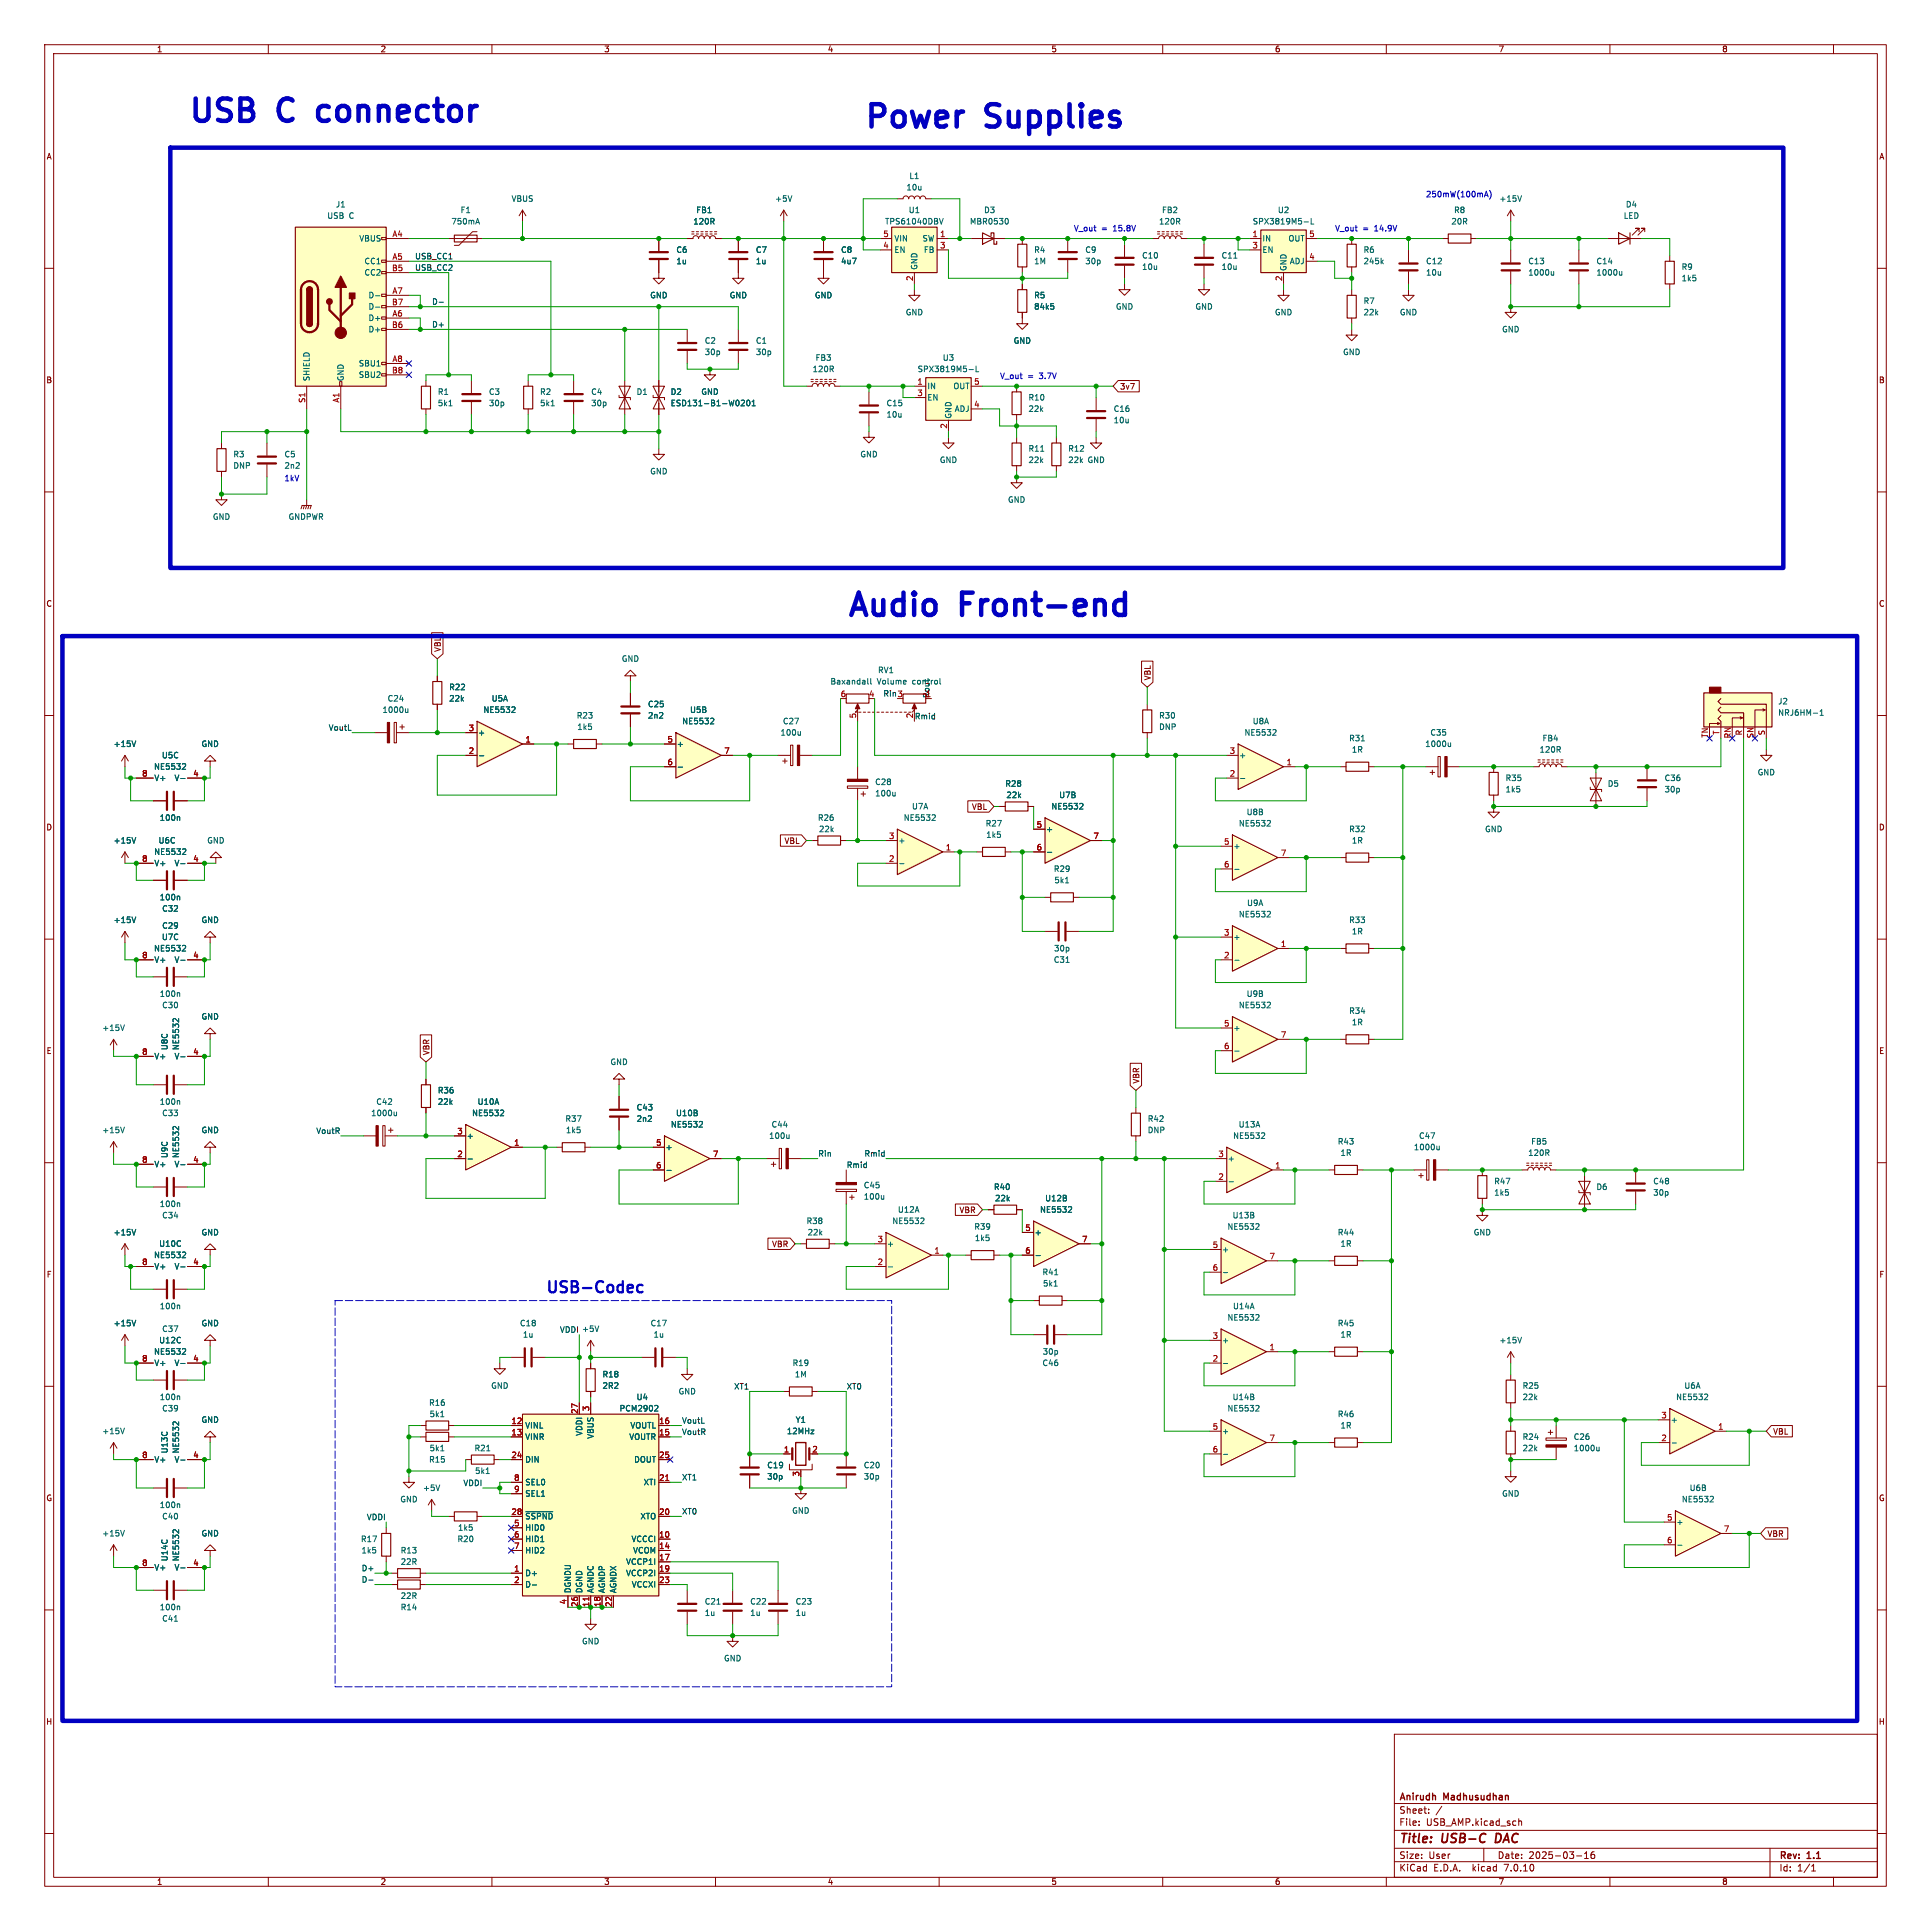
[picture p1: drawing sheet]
<svg xmlns="http://www.w3.org/2000/svg" width="432mm" height="432mm" viewBox="0 0 432 432" stroke-linecap="round" stroke-linejoin="round" font-family="sans-serif">
<defs><g id="words">
<g font-size="7" fill="#0000c2">
<text x="41.9" y="27.7">USB</text>
<text x="62.7" y="27.7">C</text>
<text x="73.5" y="27.7">connector</text>
<text x="193" y="29">Power</text>
<text x="221" y="29">Supplies</text>
<text x="189.2" y="138.2">Audio</text>
<text x="215.3" y="138.2">Front-end</text>
</g>
<text font-size="3.5" fill="#0000c2" x="121.9" y="289.3">USB-Codec</text>
<g font-size="2.8" fill="#840000">
<text x="312.8" y="412.7">Title:</text>
<text x="322.5" y="412.7">USB-C</text>
<text x="335.3" y="412.7">DAC</text>
</g>
<g font-size="2.1" fill="#840000">
<text x="312.8" y="405.8">Sheet:</text>
<text x="312.8" y="403">Anirudh</text>
<text x="322.9" y="403">Madhusudhan</text>
<text x="312.8" y="408.5">File:</text>
<text x="318.9" y="408.5">USB_AMP.kicad_sch</text>
<text x="312.8" y="418.7">KiCad</text>
<text x="312.8" y="415.9">Size:</text>
<text x="319.5" y="415.9">User</text>
<text x="320.5" y="418.7">E.D.A.</text>
<text x="329.4" y="418.7">kicad</text>
<text x="334.8" y="415.9">Date:</text>
<text x="336.6" y="418.7">7.0.10</text>
<text x="341.8" y="415.9">2025-03-16</text>
<text x="397.8" y="416.1">Rev:</text>
<text x="397.8" y="418.7">Id:</text>
<text x="401.9" y="418.7">1/1</text>
<text x="404.2" y="416.1">1.1</text>
</g>
<g font-size="1.8" fill="#840000">
<text x="35" y="11.9">1</text>
<text x="85" y="11.9">2</text>
<text x="135" y="11.9">3</text>
<text x="185" y="11.9">4</text>
<text x="235" y="11.9">5</text>
<text x="285" y="11.9">6</text>
<text x="335" y="11.9">7</text>
<text x="385" y="11.9">8</text>
<text x="10.3" y="35.9">A</text>
<text x="420.1" y="35.9">A</text>
<text x="10.3" y="85.9">B</text>
<text x="250.3" y="87.3">3v7</text>
<text x="420.1" y="85.9">B</text>
<text x="10.3" y="135.9">C</text>
<text x="420.1" y="135.9">C</text>
<text x="98.7" y="145.9" transform="rotate(-90 98.7 145.9)">VBL</text>
<text x="257.5" y="152.2" transform="rotate(-90 257.5 152.2)">VBL</text>
<text x="10.3" y="185.9">D</text>
<text x="217.2" y="181.3">VBL</text>
<text x="420.1" y="185.9">D</text>
<text x="175.3" y="188.9">VBL</text>
<text x="10.3" y="235.9">E</text>
<text x="96.2" y="236.1" transform="rotate(-90 96.2 236.1)">VBR</text>
<text x="420.1" y="235.9">E</text>
<text x="255" y="242.4" transform="rotate(-90 255 242.4)">VBR</text>
<text x="214.4" y="271.5">VBR</text>
<text x="172.5" y="279.1">VBR</text>
<text x="10.3" y="285.9">F</text>
<text x="420.1" y="285.9">F</text>
<text x="396.4" y="321">VBL</text>
<text x="10.3" y="335.9">G</text>
<text x="420.1" y="335.9">G</text>
<text x="395.1" y="343.9">VBR</text>
<text x="10.2" y="385.9">H</text>
<text x="420" y="385.9">H</text>
<text x="35" y="421.7">1</text>
<text x="85" y="421.7">2</text>
<text x="135" y="421.7">3</text>
<text x="185" y="421.7">4</text>
<text x="235" y="421.7">5</text>
<text x="285" y="421.7">6</text>
<text x="335" y="421.7">7</text>
<text x="385" y="421.7">8</text>
</g>
<g font-size="1.8" fill="#006464">
<text x="203.2" y="40.2">L1</text>
<text x="75" y="46.6">J1</text>
<text x="102.9" y="47.9">F1</text>
<text x="114.3" y="45.3">VBUS</text>
<text x="155.6" y="47.9">FB1</text>
<text x="173.2" y="45.3">+5V</text>
<text x="202.6" y="42.8">10u</text>
<text x="203.1" y="47.9">U1</text>
<text x="220" y="47.9">D3</text>
<text x="259.7" y="47.9">FB2</text>
<text x="285.6" y="47.9">U2</text>
<text x="325" y="47.9">R8</text>
<text x="335.2" y="45.3">+15V</text>
<text x="363.5" y="46.6">D4</text>
<text x="73.1" y="49.1">USB</text>
<text x="78.1" y="49.1">C</text>
<text x="100.8" y="50.4">750mA</text>
<text x="154.9" y="50.4">120R</text>
<text x="197.8" y="50.4">TPS61040DBV</text>
<text x="216.8" y="50.4">MBR0530</text>
<text x="259.1" y="50.4">120R</text>
<text x="280" y="50.4">SPX3819M5-L</text>
<text x="324.4" y="50.4">20R</text>
<text x="363" y="49.1">LED</text>
<text x="80.2" y="54.2">VBUS</text>
<text x="81.4" y="59.3">CC1</text>
<text x="151.1" y="56.7">C6</text>
<text x="151.1" y="59.3">1u</text>
<text x="168.9" y="56.7">C7</text>
<text x="168.9" y="59.3">1u</text>
<text x="188" y="56.7">C8</text>
<text x="188" y="59.3">4u7</text>
<text x="199.9" y="56.7">EN</text>
<text x="199.9" y="54.2">VIN</text>
<text x="206.2" y="54.2">SW</text>
<text x="206.5" y="56.7">FB</text>
<text x="231.1" y="56.7">R4</text>
<text x="231.1" y="59.3">1M</text>
<text x="242.6" y="56.7">C9</text>
<text x="242.6" y="59.3">30p</text>
<text x="255.3" y="58">C10</text>
<text x="273.1" y="58">C11</text>
<text x="282.2" y="54.2">IN</text>
<text x="282.2" y="56.7">EN</text>
<text x="288" y="54.2">OUT</text>
<text x="288.3" y="59.3">ADJ</text>
<text x="304.8" y="56.7">R6</text>
<text x="304.8" y="59.3">245k</text>
<text x="318.8" y="59.3">C12</text>
<text x="341.6" y="59.3">C13</text>
<text x="356.9" y="59.3">C14</text>
<text x="81.4" y="61.8">CC2</text>
<text x="205.3" y="60.5" transform="rotate(-90 205.3 60.5)">GND</text>
<text x="255.3" y="60.6">10u</text>
<text x="273.1" y="60.6">10u</text>
<text x="287.9" y="60.7" transform="rotate(-90 287.9 60.7)">GND</text>
<text x="318.8" y="61.8">10u</text>
<text x="341.6" y="61.8">1000u</text>
<text x="356.9" y="61.8">1000u</text>
<text x="375.9" y="60.6">R9</text>
<text x="375.9" y="63.1">1k5</text>
<text x="82.3" y="72">D+</text>
<text x="82.3" y="66.9">D-</text>
<text x="82.3" y="69.4">D-</text>
<text x="145.3" y="66.9">GND</text>
<text x="163.1" y="66.9">GND</text>
<text x="182.1" y="66.9">GND</text>
<text x="202.4" y="70.7">GND</text>
<text x="231.1" y="66.9">R5</text>
<text x="231.1" y="69.4">84k5</text>
<text x="249.4" y="69.4">GND</text>
<text x="267.2" y="69.4">GND</text>
<text x="285" y="70.7">GND</text>
<text x="304.8" y="68.2">R7</text>
<text x="304.8" y="70.7">22k</text>
<text x="312.9" y="70.7">GND</text>
<text x="82.3" y="74.5">D+</text>
<text x="157.5" y="77.1">C2</text>
<text x="168.9" y="77.1">C1</text>
<text x="226.6" y="77.1">GND</text>
<text x="335.8" y="74.5">GND</text>
<text x="80.1" y="82.1">SBU1</text>
<text x="157.5" y="79.6">30p</text>
<text x="168.9" y="79.6">30p</text>
<text x="181.6" y="83.4">120R</text>
<text x="182.3" y="80.9">FB3</text>
<text x="205.1" y="83.4">SPX3819M5-L</text>
<text x="210.7" y="80.9">U3</text>
<text x="300.2" y="79.6">GND</text>
<text x="69.4" y="85.3" transform="rotate(-90 69.4 85.3)">SHIELD</text>
<text x="77.1" y="85.3" transform="rotate(-90 77.1 85.3)">GND</text>
<text x="80.1" y="84.7">SBU2</text>
<text x="97.8" y="88.5">R1</text>
<text x="109.2" y="88.5">C3</text>
<text x="120.7" y="88.5">R2</text>
<text x="132.1" y="88.5">C4</text>
<text x="142.2" y="88.5">D1</text>
<text x="149.9" y="88.5">D2</text>
<text x="156.7" y="88.5">GND</text>
<text x="207.3" y="87.2">IN</text>
<text x="207.3" y="89.8">EN</text>
<text x="213.1" y="87.2">OUT</text>
<text x="229.9" y="89.8">R10</text>
<text x="97.8" y="91">5k1</text>
<text x="109.2" y="91">30p</text>
<text x="120.7" y="91">5k1</text>
<text x="132.1" y="91">30p</text>
<text x="149.9" y="91">ESD131-B1-W0201</text>
<text x="198.1" y="91">C15</text>
<text x="198.1" y="93.6">10u</text>
<text x="213" y="93.7" transform="rotate(-90 213 93.7)">GND</text>
<text x="213.4" y="92.3">ADJ</text>
<text x="229.9" y="92.3">22k</text>
<text x="248.9" y="92.3">C16</text>
<text x="248.9" y="94.8">10u</text>
<text x="229.9" y="101.2">R11</text>
<text x="238.8" y="101.2">R12</text>
<text x="52.1" y="102.5">R3</text>
<text x="52.1" y="105">DNP</text>
<text x="63.5" y="102.5">C5</text>
<text x="63.5" y="105">2n2</text>
<text x="145.3" y="106.3">GND</text>
<text x="192.3" y="102.5">GND</text>
<text x="210.1" y="103.7">GND</text>
<text x="229.9" y="103.7">22k</text>
<text x="238.8" y="103.7">22k</text>
<text x="243.1" y="103.7">GND</text>
<text x="225.3" y="112.6">GND</text>
<text x="47.5" y="116.4">GND</text>
<text x="64.4" y="116.4">GNDPWR</text>
<text x="138.9" y="148.2">GND</text>
<text x="100.3" y="154.5">R22</text>
<text x="185.6" y="153.3">Baxandall</text>
<text x="196.1" y="153.3">Volume</text>
<text x="196.2" y="150.7">RV1</text>
<text x="204.1" y="153.3">control</text>
<text x="85.4" y="159.6">1000u</text>
<text x="86.6" y="157.1">C24</text>
<text x="100.3" y="157.1">22k</text>
<text x="108" y="159.6">NE5532</text>
<text x="109.8" y="157.1">U5A</text>
<text x="128.9" y="160.9">R23</text>
<text x="144.8" y="158.3">C25</text>
<text x="144.8" y="160.9">2n2</text>
<text x="154.2" y="159.6">U5B</text>
<text x="259.1" y="160.9">R30</text>
<text x="397.5" y="157.7">J2</text>
<text x="397.5" y="160.2">NRJ6HM-1</text>
<text x="25.3" y="167.2">+15V</text>
<text x="45" y="167.2">GND</text>
<text x="106.8" y="164.7">+</text>
<text x="129" y="163.4">1k5</text>
<text x="151.3" y="167.2">+</text>
<text x="152.4" y="162.2">NE5532</text>
<text x="174.4" y="164.7">100u</text>
<text x="175" y="162.2">C27</text>
<text x="259.1" y="163.4">DNP</text>
<text x="278.2" y="164.7">NE5532</text>
<text x="280" y="162.2">U8A</text>
<text x="301.6" y="166">R31</text>
<text x="318.6" y="167.2">1000u</text>
<text x="319.7" y="164.7">C35</text>
<text x="344.8" y="166">FB4</text>
<text x="34.3" y="172.3">NE5532</text>
<text x="36.1" y="169.8">U5C</text>
<text x="277" y="169.8">+</text>
<text x="302.2" y="168.5">1R</text>
<text x="344.2" y="168.5">120R</text>
<text x="392.9" y="173.6">GND</text>
<text x="34.4" y="174.9">V+</text>
<text x="38.9" y="174.9">V-</text>
<text x="195.6" y="178.3">100u</text>
<text x="195.6" y="175.7">C28</text>
<text x="224.7" y="176.1">R28</text>
<text x="224.9" y="178.7">22k</text>
<text x="236.8" y="178.7">U7B</text>
<text x="336.6" y="174.9">R35</text>
<text x="336.6" y="177.4">1k5</text>
<text x="359.4" y="176.1">D5</text>
<text x="372.1" y="174.9">C36</text>
<text x="372.1" y="177.4">30p</text>
<text x="35.6" y="183.7">100n</text>
<text x="182.8" y="183.7">R26</text>
<text x="202" y="183.7">NE5532</text>
<text x="203.8" y="181.2">U7A</text>
<text x="220.3" y="185">R27</text>
<text x="235" y="181.2">NE5532</text>
<text x="276.9" y="185">NE5532</text>
<text x="278.7" y="182.5">U8B</text>
<text x="25.3" y="188.8">+15V</text>
<text x="34.4" y="191.4">NE5532</text>
<text x="35.3" y="188.8">U6C</text>
<text x="46.2" y="188.8">GND</text>
<text x="183" y="186.3">22k</text>
<text x="200.8" y="188.8">+</text>
<text x="220.4" y="187.6">1k5</text>
<text x="233.8" y="186.3">+</text>
<text x="275.7" y="190.1">+</text>
<text x="301.6" y="186.3">R32</text>
<text x="302.2" y="188.8">1R</text>
<text x="332" y="186.3">GND</text>
<text x="34.4" y="193.9">V+</text>
<text x="38.9" y="193.9">V-</text>
<text x="235.5" y="195.2">R29</text>
<text x="235.7" y="197.7">5k1</text>
<text x="35.6" y="201.5">100n</text>
<text x="278.8" y="202.8">U9A</text>
<text x="25.3" y="206.6">+15V</text>
<text x="36.2" y="204.1">C32</text>
<text x="36.2" y="207.9">C29</text>
<text x="45" y="206.6">GND</text>
<text x="276.9" y="205.3">NE5532</text>
<text x="301.6" y="206.6">R33</text>
<text x="302.2" y="209.1">1R</text>
<text x="34.3" y="213">NE5532</text>
<text x="34.4" y="215.5">V+</text>
<text x="36.1" y="210.4">U7C</text>
<text x="38.9" y="215.5">V-</text>
<text x="235.5" y="215.5">C31</text>
<text x="235.6" y="213">30p</text>
<text x="275.7" y="210.4">+</text>
<text x="35.6" y="223.1">100n</text>
<text x="36.2" y="225.7">C30</text>
<text x="276.9" y="225.7">NE5532</text>
<text x="278.7" y="223.1">U9B</text>
<text x="301.6" y="226.9">R34</text>
<text x="22.8" y="230.7">+15V</text>
<text x="45" y="228.2">GND</text>
<text x="275.7" y="230.7">+</text>
<text x="302.2" y="229.5">1R</text>
<text x="34.4" y="237.1">V+</text>
<text x="37.7" y="234.9" transform="rotate(-90 37.7 234.9)">U8C</text>
<text x="38.9" y="237.1">V-</text>
<text x="40.2" y="234.9" transform="rotate(-90 40.2 234.9)">NE5532</text>
<text x="136.4" y="238.4">GND</text>
<text x="97.8" y="244.7">R36</text>
<text x="35.6" y="247.2">100n</text>
<text x="36.2" y="249.8">C33</text>
<text x="82.9" y="249.8">1000u</text>
<text x="84" y="247.2">C42</text>
<text x="97.8" y="247.2">22k</text>
<text x="105.5" y="249.8">NE5532</text>
<text x="106.7" y="247.2">U10A</text>
<text x="126.3" y="251.1">R37</text>
<text x="142.2" y="248.5">C43</text>
<text x="142.2" y="251.1">2n2</text>
<text x="151.1" y="249.8">U10B</text>
<text x="256.6" y="251.1">R42</text>
<text x="22.8" y="253.6">+15V</text>
<text x="45" y="253.6">GND</text>
<text x="104.3" y="254.9">+</text>
<text x="126.4" y="253.6">1k5</text>
<text x="148.7" y="257.4">+</text>
<text x="149.9" y="252.3">NE5532</text>
<text x="171.9" y="254.9">100u</text>
<text x="172.4" y="252.3">C44</text>
<text x="256.6" y="253.6">DNP</text>
<text x="275.6" y="254.9">NE5532</text>
<text x="276.9" y="252.3">U13A</text>
<text x="299" y="256.1">R43</text>
<text x="316.1" y="257.4">1000u</text>
<text x="317.2" y="254.9">C47</text>
<text x="342.3" y="256.1">FB5</text>
<text x="34.4" y="261.2">V+</text>
<text x="37.7" y="259.1" transform="rotate(-90 37.7 259.1)">U9C</text>
<text x="38.9" y="261.2">V-</text>
<text x="40.2" y="259.1" transform="rotate(-90 40.2 259.1)">NE5532</text>
<text x="274.4" y="259.9">+</text>
<text x="299.6" y="258.7">1R</text>
<text x="341.6" y="258.7">120R</text>
<text x="193" y="268.5">100u</text>
<text x="193" y="265.9">C45</text>
<text x="222.2" y="266.3">R40</text>
<text x="222.4" y="268.8">22k</text>
<text x="233.6" y="268.8">U12B</text>
<text x="334" y="265">R47</text>
<text x="334" y="267.6">1k5</text>
<text x="356.9" y="266.3">D6</text>
<text x="369.6" y="265">C48</text>
<text x="369.6" y="267.6">30p</text>
<text x="35.6" y="270.1">100n</text>
<text x="36.2" y="272.6">C34</text>
<text x="180.2" y="273.9">R38</text>
<text x="199.4" y="273.9">NE5532</text>
<text x="200.7" y="271.4">U12A</text>
<text x="217.8" y="275.2">R39</text>
<text x="232.5" y="271.4">NE5532</text>
<text x="274.4" y="275.2">NE5532</text>
<text x="275.5" y="272.6">U13B</text>
<text x="25.3" y="276.5">+15V</text>
<text x="34.3" y="281.5">NE5532</text>
<text x="35.5" y="279">U10C</text>
<text x="45" y="276.5">GND</text>
<text x="180.5" y="276.5">22k</text>
<text x="198.2" y="279">+</text>
<text x="217.9" y="277.7">1k5</text>
<text x="231.3" y="276.5">+</text>
<text x="273.2" y="280.3">+</text>
<text x="299" y="276.5">R44</text>
<text x="299.6" y="279">1R</text>
<text x="329.4" y="276.5">GND</text>
<text x="34.4" y="284.1">V+</text>
<text x="38.9" y="284.1">V-</text>
<text x="233" y="285.3">R41</text>
<text x="233.1" y="287.9">5k1</text>
<text x="35.6" y="293">100n</text>
<text x="275.6" y="293">U14A</text>
<text x="25.3" y="296.8">+15V</text>
<text x="36.2" y="298">C37</text>
<text x="45" y="296.8">GND</text>
<text x="116.2" y="296.8">C18</text>
<text x="116.8" y="299.3">1u</text>
<text x="145.4" y="296.8">C17</text>
<text x="146" y="299.3">1u</text>
<text x="274.4" y="295.5">NE5532</text>
<text x="299" y="296.8">R45</text>
<text x="299.6" y="299.3">1R</text>
<text x="34.3" y="303.1">NE5532</text>
<text x="34.4" y="305.7">V+</text>
<text x="35.5" y="300.6">U12C</text>
<text x="38.9" y="305.7">V-</text>
<text x="177.1" y="305.7">R19</text>
<text x="233" y="305.7">C46</text>
<text x="233.1" y="303.1">30p</text>
<text x="273.2" y="300.6">+</text>
<text x="335.2" y="300.6">+15V</text>
<text x="109.7" y="310.7">GND</text>
<text x="134.6" y="308.2">R18</text>
<text x="134.6" y="310.7">2R2</text>
<text x="177.6" y="308.2">1M</text>
<text x="340.4" y="310.7">R25</text>
<text x="376.5" y="310.7">U6A</text>
<text x="35.6" y="313.3">100n</text>
<text x="36.2" y="315.8">C39</text>
<text x="95.8" y="314.6">R16</text>
<text x="96" y="317.1">5k1</text>
<text x="138.4" y="315.8">PCM2902</text>
<text x="142.2" y="313.3">U4</text>
<text x="151.6" y="312">GND</text>
<text x="274.4" y="315.8">NE5532</text>
<text x="275.5" y="313.3">U14B</text>
<text x="299" y="317.1">R46</text>
<text x="340.4" y="313.3">22k</text>
<text x="374.7" y="313.3">NE5532</text>
<text x="22.8" y="320.9">+15V</text>
<text x="45" y="318.4">GND</text>
<text x="117.3" y="319.6">VINL</text>
<text x="117.3" y="322.2">VINR</text>
<text x="130.4" y="321.2" transform="rotate(-90 130.4 321.2)">VDDI</text>
<text x="132.9" y="321.8" transform="rotate(-90 132.9 321.8)">VBUS</text>
<text x="140.6" y="322.2">VOUTR</text>
<text x="140.9" y="319.6">VOUTL</text>
<text x="175.9" y="320.9">12MHz</text>
<text x="177.8" y="318.4">Y1</text>
<text x="273.2" y="320.9">+</text>
<text x="299.6" y="319.6">1R</text>
<text x="340.4" y="322.2">R24</text>
<text x="351.8" y="322.2">C26</text>
<text x="373.5" y="318.4">+</text>
<text x="34.4" y="327.3">V+</text>
<text x="37.7" y="325.1" transform="rotate(-90 37.7 325.1)">U13C</text>
<text x="38.9" y="327.3">V-</text>
<text x="40.2" y="325.1" transform="rotate(-90 40.2 325.1)">NE5532</text>
<text x="95.8" y="327.3">R15</text>
<text x="96" y="324.7">5k1</text>
<text x="106" y="324.7">R21</text>
<text x="106.1" y="329.8">5k1</text>
<text x="117.3" y="327.3">DIN</text>
<text x="141.7" y="327.3">DOUT</text>
<text x="171.5" y="328.5">C19</text>
<text x="193" y="328.5">C20</text>
<text x="340.4" y="324.7">22k</text>
<text x="351.8" y="324.7">1000u</text>
<text x="94.5" y="333.6">+5V</text>
<text x="117.3" y="332.3">SEL0</text>
<text x="117.3" y="334.9">SEL1</text>
<text x="143.8" y="332.3">XTI</text>
<text x="171.5" y="331.1">30p</text>
<text x="193" y="331.1">30p</text>
<text x="335.8" y="334.9">GND</text>
<text x="377.7" y="333.6">U6B</text>
<text x="35.6" y="337.4">100n</text>
<text x="36.2" y="340">C40</text>
<text x="89.4" y="336.1">GND</text>
<text x="117.3" y="340">~{SSPND}</text>
<text x="143.1" y="340">XTO</text>
<text x="177" y="338.7">GND</text>
<text x="374.8" y="341.2">+</text>
<text x="376" y="336.1">NE5532</text>
<text x="22.8" y="343.8">+15V</text>
<text x="45" y="343.8">GND</text>
<text x="80.6" y="345">R17</text>
<text x="80.7" y="347.6">1k5</text>
<text x="89.5" y="347.6">R13</text>
<text x="102.2" y="345">R20</text>
<text x="102.3" y="342.5">1k5</text>
<text x="117.3" y="342.5">HID0</text>
<text x="117.3" y="345">HID1</text>
<text x="117.3" y="347.6">HID2</text>
<text x="141.1" y="345">VCCCI</text>
<text x="141.5" y="347.6">VCOM</text>
<text x="34.4" y="351.4">V+</text>
<text x="37.7" y="349.2" transform="rotate(-90 37.7 349.2)">U14C</text>
<text x="38.9" y="351.4">V-</text>
<text x="40.2" y="349.2" transform="rotate(-90 40.2 349.2)">NE5532</text>
<text x="89.5" y="350.1">22R</text>
<text x="117.3" y="352.7">D+</text>
<text x="139.9" y="350.1">VCCP1I</text>
<text x="139.9" y="352.7">VCCP2I</text>
<text x="89.5" y="357.7">22R</text>
<text x="117.3" y="355.2">D-</text>
<text x="127.9" y="356.4" transform="rotate(-90 127.9 356.4)">DGNDU</text>
<text x="130.4" y="356.4" transform="rotate(-90 130.4 356.4)">DGND</text>
<text x="132.9" y="356.4" transform="rotate(-90 132.9 356.4)">AGNDC</text>
<text x="135.5" y="356.4" transform="rotate(-90 135.5 356.4)">AGNDP</text>
<text x="138" y="356.4" transform="rotate(-90 138 356.4)">AGNDX</text>
<text x="141.2" y="355.2">VCCXI</text>
<text x="157.5" y="359">C21</text>
<text x="167.6" y="359">C22</text>
<text x="177.8" y="359">C23</text>
<text x="35.6" y="360.3">100n</text>
<text x="36.2" y="362.8">C41</text>
<text x="89.5" y="360.3">R14</text>
<text x="157.5" y="361.5">1u</text>
<text x="167.6" y="361.5">1u</text>
<text x="177.8" y="361.5">1u</text>
<text x="130" y="367.9">GND</text>
<text x="161.8" y="371.7">GND</text>
</g>
<g font-size="1.8" fill="#0000c2">
<text x="318.8" y="44.2">250mW(100mA)</text>
<text x="240" y="51.8">V_out</text>
<text x="246.3" y="51.8">=</text>
<text x="249" y="51.8">15.8V</text>
<text x="298.4" y="51.8">V_out</text>
<text x="304.7" y="51.8">=</text>
<text x="307.4" y="51.8">14.9V</text>
<text x="223.5" y="84.8">V_out</text>
<text x="229.8" y="84.8">=</text>
<text x="232.5" y="84.8">3.7V</text>
<text x="63.5" y="107.7">1kV</text>
</g>
<g font-size="1.8" fill="#a90000">
<text x="87.6" y="53.1">A4</text>
<text x="197.4" y="53.1">5</text>
<text x="210.1" y="53.1">1</text>
<text x="280" y="53.1">1</text>
<text x="292.7" y="53.1">5</text>
<text x="87.6" y="58.2">A5</text>
<text x="197.4" y="55.6">4</text>
<text x="210.1" y="55.6">3</text>
<text x="280" y="55.6">3</text>
<text x="292.7" y="58.2">4</text>
<text x="87.6" y="60.7">B5</text>
<text x="87.6" y="65.8">A7</text>
<text x="204.2" y="62.9" transform="rotate(-90 204.2 62.9)">2</text>
<text x="286.8" y="62.9" transform="rotate(-90 286.8 62.9)">2</text>
<text x="87.6" y="68.3">B7</text>
<text x="87.6" y="70.9">A6</text>
<text x="87.6" y="73.4">B6</text>
<text x="87.6" y="83.6">B8</text>
<text x="87.6" y="81">A8</text>
<text x="205" y="86.1">1</text>
<text x="205" y="88.6">3</text>
<text x="217.7" y="86.1">5</text>
<text x="68.3" y="90.2" transform="rotate(-90 68.3 90.2)">S1</text>
<text x="75.9" y="90.1" transform="rotate(-90 75.9 90.1)">A1</text>
<text x="211.8" y="96" transform="rotate(-90 211.8 96)">2</text>
<text x="217.7" y="91.2">4</text>
<text x="187.9" y="156">6</text>
<text x="194.2" y="156">4</text>
<text x="191.5" y="160.7" transform="rotate(-90 191.5 160.7)">5</text>
<text x="204.2" y="160.7" transform="rotate(-90 204.2 160.7)">2</text>
<text x="104.7" y="163.6">3</text>
<text x="117.4" y="166.1">1</text>
<text x="149.2" y="166.1">5</text>
<text x="382" y="165.1" transform="rotate(-90 382 165.1)">TN</text>
<text x="384.6" y="164.4" transform="rotate(-90 384.6 164.4)">T</text>
<text x="387.1" y="165.2" transform="rotate(-90 387.1 165.2)">RN</text>
<text x="389.6" y="164.6" transform="rotate(-90 389.6 164.6)">R</text>
<text x="392.2" y="165.2" transform="rotate(-90 392.2 165.2)">SN</text>
<text x="394.7" y="164.5" transform="rotate(-90 394.7 164.5)">S</text>
<text x="31.7" y="173.7">8</text>
<text x="43.1" y="173.7">4</text>
<text x="104.7" y="168.7">2</text>
<text x="149.2" y="171.2">6</text>
<text x="161.9" y="168.7">7</text>
<text x="274.9" y="173.7">2</text>
<text x="274.9" y="168.7">3</text>
<text x="287.6" y="171.2">1</text>
<text x="231.7" y="185.2">5</text>
<text x="198.7" y="187.7">3</text>
<text x="211.4" y="190.2">1</text>
<text x="231.7" y="190.2">6</text>
<text x="244.4" y="187.7">7</text>
<text x="273.6" y="189">5</text>
<text x="286.3" y="191.5">7</text>
<text x="31.7" y="192.8">8</text>
<text x="43.1" y="192.8">4</text>
<text x="198.7" y="192.8">2</text>
<text x="273.6" y="194.1">6</text>
<text x="273.6" y="209.3">3</text>
<text x="31.7" y="214.4">8</text>
<text x="43.1" y="214.4">4</text>
<text x="273.6" y="214.4">2</text>
<text x="286.3" y="211.8">1</text>
<text x="273.6" y="229.6">5</text>
<text x="286.3" y="232.2">7</text>
<text x="31.7" y="236">8</text>
<text x="43.1" y="236">4</text>
<text x="273.6" y="234.7">6</text>
<text x="102.2" y="253.7">3</text>
<text x="114.9" y="256.3">1</text>
<text x="146.6" y="256.3">5</text>
<text x="31.7" y="260.1">8</text>
<text x="43.1" y="260.1">4</text>
<text x="102.2" y="258.8">2</text>
<text x="146.6" y="261.4">6</text>
<text x="159.3" y="258.8">7</text>
<text x="272.3" y="263.9">2</text>
<text x="272.3" y="258.8">3</text>
<text x="285" y="261.4">1</text>
<text x="229.2" y="275.3">5</text>
<text x="196.1" y="277.9">3</text>
<text x="208.8" y="280.4">1</text>
<text x="229.2" y="280.4">6</text>
<text x="241.9" y="277.9">7</text>
<text x="271.1" y="279.1">5</text>
<text x="283.8" y="281.7">7</text>
<text x="31.7" y="283">8</text>
<text x="43.1" y="283">4</text>
<text x="196.1" y="283">2</text>
<text x="271.1" y="284.2">6</text>
<text x="271.1" y="299.5">3</text>
<text x="31.7" y="304.5">8</text>
<text x="43.1" y="304.5">4</text>
<text x="271.1" y="304.5">2</text>
<text x="283.8" y="302">1</text>
<text x="129.3" y="316.3" transform="rotate(-90 129.3 316.3)">27</text>
<text x="131.8" y="315.7" transform="rotate(-90 131.8 315.7)">3</text>
<text x="371.4" y="317.2">3</text>
<text x="114.3" y="318.5">12</text>
<text x="114.3" y="321.1">13</text>
<text x="147.3" y="321.1">15</text>
<text x="147.3" y="318.5">16</text>
<text x="271.1" y="319.8">5</text>
<text x="283.8" y="322.3">7</text>
<text x="371.4" y="322.3">2</text>
<text x="384.1" y="319.8">1</text>
<text x="31.7" y="326.1">8</text>
<text x="43.1" y="326.1">4</text>
<text x="114.3" y="326.1">24</text>
<text x="147.3" y="326.1">25</text>
<text x="175.2" y="324.9">1</text>
<text x="181.5" y="324.9">2</text>
<text x="271.1" y="324.9">6</text>
<text x="114.9" y="331.2">8</text>
<text x="114.9" y="333.8">9</text>
<text x="147.3" y="331.2">21</text>
<text x="178.8" y="330.3" transform="rotate(-90 178.8 330.3)">3</text>
<text x="114.3" y="338.8">28</text>
<text x="114.9" y="341.4">5</text>
<text x="147.3" y="338.8">20</text>
<text x="372.7" y="340.1">5</text>
<text x="114.9" y="343.9">6</text>
<text x="114.9" y="346.5">7</text>
<text x="147.3" y="343.9">10</text>
<text x="147.3" y="346.5">14</text>
<text x="372.7" y="345.2">6</text>
<text x="385.4" y="342.6">7</text>
<text x="31.7" y="350.3">8</text>
<text x="43.1" y="350.3">4</text>
<text x="114.9" y="351.5">1</text>
<text x="147.3" y="349">17</text>
<text x="147.3" y="351.5">19</text>
<text x="114.9" y="354.1">2</text>
<text x="126.7" y="358.8" transform="rotate(-90 126.7 358.8)">4</text>
<text x="129.3" y="359.5" transform="rotate(-90 129.3 359.5)">26</text>
<text x="131.8" y="359.5" transform="rotate(-90 131.8 359.5)">11</text>
<text x="134.4" y="359.5" transform="rotate(-90 134.4 359.5)">18</text>
<text x="136.9" y="359.5" transform="rotate(-90 136.9 359.5)">22</text>
<text x="147.3" y="354.1">23</text>
</g>
<g font-size="1.8" fill="#0f0f0f">
<text x="92.7" y="58.1">USB_CC1</text>
<text x="92.7" y="60.6">USB_CC2</text>
<text x="96.5" y="68.2">D-</text>
<text x="96.5" y="73.3">D+</text>
<text x="197.4" y="155.9">Rin 3</text>
<text x="206.9" y="156">1</text>
<text x="204.5" y="160.9">Rmid</text>
<text x="207.9" y="156.2" transform="rotate(-90 207.9 156.2)">Rout</text>
<text x="73.4" y="163.5">VoutL</text>
<text x="70.6" y="253.7">VoutR</text>
<text x="182.9" y="258.7">Rin</text>
<text x="189.2" y="261.3">Rmid</text>
<text x="193.2" y="258.7">Rmid</text>
<text x="125.1" y="298.1">VDDI +5V</text>
<text x="164.1" y="310.8">XT1</text>
<text x="189.2" y="310.8">XT0</text>
<text x="152.4" y="321">VoutR</text>
<text x="152.4" y="318.4">VoutL</text>
<text x="103.5" y="332.4">VDDI</text>
<text x="152.4" y="331.1">XT1</text>
<text x="81.9" y="340">VDDI</text>
<text x="152.4" y="338.7">XT0</text>
<text x="80.8" y="351.4">D+</text>
<text x="80.8" y="354">D-</text>
</g>
</g></defs>
<g fill="none" stroke="#840000" stroke-width=".22">
<path d="M10 10h411.8v411.8h-411.8zM12 12h407.8v407.8h-407.8zM60 10v2M110 10v2M160 10v2M210 10v2M260 10v2M310 10v2M360 10v2M410 10v2M10 60h2M419.8 60h2"/>
<path d="M10 110h2M419.8 110h2M10 160h2M419.8 160h2M127 166.4h1.3M133.3 166.4h1.3M10 210h2M419.8 210h2M10 260h2M419.8 260h2M10 310h2M419.8 310h2"/>
<path d="M10 360h2M419.8 360h2M311.8 387.8h108v32h-108zM10 410h2M60 419.8v2M110 419.8v2M160 419.8v2M210 419.8v2M260 419.8v2M310 419.8v2M311.8 416.3h108M311.8 413.3h108"/>
<path d="M311.8 409.3h108M311.8 403.3h108M317.3 408v.2M317.3 407.3v.1M319.5 405.3v.2M319.5 404.6v.1M322.4 403.9l-1.3 1.9M331.8 413.3v3M339.6 406.7v1.5M339.6 407.3l.2-.1 .4 .1 .1 .9M352.5 415h1.2M354.3 415.6h.9"/>
<path d="M354.3 414.5l.5-.4v1.5M356.5 414.1l-.5 .1a1.01 1.01 0 0 0 0 1.4l.5-.2 .1-.5-.3-.2h-.3l-.2 .2M360 419.8v2M395.8 413.3v6.5M405.1 418.4h.9M405.1 417.3l.4-.4v1.5M410 419.8v2M419.8 410h2"/>
</g>
<path d="M334.6 410l-.2 2h.5" fill="none" stroke="#840000" stroke-width=".4"/>
<path d="M128.3 165.4h5v2h-5z" fill="none" stroke="#840000" stroke-width=".25"/>
<path d="M200.7 185.4l10.1 5.1-10.1 5.1z" fill="#ffffc2"/>
<path d="M281.9 51.4h10.2v9.6h-10.2zM200.7 185.4l10.1 5.1-10.1 5.1zM219.7 189.5h5.1v2h-5.1z" fill="none" stroke="#840000" stroke-width=".25"/>
<path d="M279.4 53.3h2.5M279.4 55.9h2.5M292.1 53.3h2.5M292.1 58.4h2.5M287 61v2.5M198.1 193h2.6M198.1 188h2.6M210.8 190.5h2.6M218.4 190.5h1.3M224.8 190.5h1.3M233.7 208.3h2.8M238.5 208.3h2.8" fill="none" stroke="#840000" stroke-width=".22"/>
<path d="M291.6 49.6h1M293.2 48.8v1.3h.6M201.2 193.1h1M208.6 182.2l.4 .1 .2 .3-.8 .9h.8M238.4 215.2h.7" fill="none" stroke="#006464" stroke-width=".22"/>
<path d="M236.7 206.2v4.1M238.3 206.2v4.1" fill="none" stroke="#840000" stroke-width=".51"/>
<path d="M281.9 51.4h10.2v9.6h-10.2z" fill="#ffffc2" stroke="#ffffc2" stroke-width=".22"/>
<path d="M273 317.5l10.2 5.1-10.2 5.1z" fill="#ffffc2"/>
<path d="M301.2 66h2.1v5.1h-2.1zM224.8 179.3h5.1v2.1h-5.1zM234.9 199.6h5.1v2.1h-5.1zM222.2 269.5h5.1v2h-5.1zM273 317.5l10.2 5.1-10.2 5.1z" fill="none" stroke="#840000" stroke-width=".25"/>
<g fill="none" stroke="#840000" stroke-width=".22">
<path d="M287 64.8v1.2h1.3l-1.3 1.3-1.3-1.3h1.3M302.3 64.8v1.2M302.3 71.1v1.3M315 64.8v1.2h1.2l-1.2 1.3-1.3-1.3h1.3M223.5 180.3h1.3M229.9 180.3h1.2M233.7 200.7h1.2M240 200.7h1.3M186.9 265.9h4.6v.5h-4.6zM189.2 261.6v2.8M189.2 266.4v2.8M190 267.7h1"/>
<path d="M190.5 267.2v1M221 270.5h1.2M227.3 270.5h1.3M231.1 298.5h2.8M236 298.5h2.8M270.5 320h2.5M270.5 325.1h2.5M283.2 322.6h2.5"/>
</g>
<path d="M238.2 197.4h.8M197.6 267.3v.9M197.6 268l-.2 .2M281 314.3h.4l.1 .3-.7 .9h.7M273.6 325.2h.9" fill="none" stroke="#006464" stroke-width=".22"/>
<path d="M234.2 296.4v4.1M235.7 296.4v4.1" fill="none" stroke="#840000" stroke-width=".51"/>
<path d="M186.9 264.4h4.6v.5h-4.6z" fill="#840000" stroke="#840000" stroke-width=".22"/>
<path d="M233.7 182.9l10.1 5.1-10.1 5z" fill="#ffffc2"/>
<path d="M301.2 54.6h2.1v5.1h-2.1zM233.7 182.9l10.1 5.1-10.1 5z" fill="none" stroke="#840000" stroke-width=".25"/>
<path d="M302.3 53.3v1.3M302.3 59.7v1.3M302.3 73.7v1.2h1.2l-1.2 1.3-1.3-1.3h1.3M231.1 185.4h2.6M231.1 190.5h2.6M243.8 188h2.6" fill="none" stroke="#840000" stroke-width=".22"/>
<path d="M309 58.5l.3 .5M309.3 58.2l-.5 .4M241.6 179.6l.5 .1 .1 .3-.8 .9h.8M234.2 190.6h1" fill="none" stroke="#006464" stroke-width=".22"/>
<path d="M198.1 275.6l10.2 5.1-10.2 5.1z" fill="#ffffc2"/>
<path d="M198.1 275.6l10.2 5.1-10.2 5.1zM217.2 279.7h5v2h-5z" fill="none" stroke="#840000" stroke-width=".25"/>
<path d="M195.6 278.1h2.5M195.6 283.2h2.5M208.3 280.7h2.5M215.9 280.7h1.3M222.2 280.7h1.3" fill="none" stroke="#840000" stroke-width=".22"/>
<path d="M206.1 272.4h.4l.1 .3-.8 .9h.8M198.6 283.3h1" fill="none" stroke="#006464" stroke-width=".22"/>
<path d="M231.1 273.1l10.2 5-10.2 5.1z" fill="#ffffc2"/>
<path d="M323.8 52.3h5.1v2.1h-5.1zM255.5 158.8h2.1v5h-2.1zM301 190.8h5.1v2h-5.1zM253 248.9h2v5.1h-2zM231.1 273.1l10.2 5-10.2 5.1zM232.4 289.8h5.1v2h-5.1z" fill="none" stroke="#840000" stroke-width=".25"/>
<g fill="none" stroke="#840000" stroke-width=".22">
<path d="M315 55.9v2.8M322.6 53.3h1.2M328.9 53.3h1.3M337.8 47l-.7 1.3M337.8 47v2.5M337.8 47l.8 1.3M315 60.7v2.8M337.8 68.6v1.3h1.3l-1.3 1.2-1.3-1.2h1.3M256.5 157.5v1.3M256.5 163.8v1.3M299.7 191.8h1.3M306.1 191.8h1.2"/>
<path d="M254 247.7v1.2M254 254v1.3M228.6 275.6h2.5M241.3 278.1h2.5M228.6 280.7h2.5M231.1 290.8h1.3M237.5 290.8h1.3"/>
</g>
<path d="M340.2 43.8l-.4 1.2M239.1 269.8l.4 .1 .1 .3-.7 .9h.7M231.7 280.8h.9M235.7 287.6h.7M235.8 285.1h.8" fill="none" stroke="#006464" stroke-width=".22"/>
<path d="M312.9 58.9h4.1M312.9 60.5h4.1" fill="none" stroke="#840000" stroke-width=".51"/>
<path d="M275.6 186.7l10.1 5.1-10.1 5.1z" fill="#ffffc2"/>
<path d="M275.6 186.7l10.1 5.1-10.1 5.1z" fill="none" stroke="#840000" stroke-width=".25"/>
<path d="M273 189.2h2.6M273 194.3h2.6M285.7 191.8h2.6" fill="none" stroke="#840000" stroke-width=".22"/>
<path d="M276.1 194.4h1M283.5 183.5h.5l.1 .3-.8 .9h.8" fill="none" stroke="#006464" stroke-width=".22"/>
<path d="M276.9 166.4l10.1 5.1-10.1 5z" fill="#ffffc2"/>
<g fill="none" stroke="#840000" stroke-width=".25">
<path d="M199.4 50.8h10.1v10.2h-10.1zM219.7 52.1l2.5 1.2-2.5 1.3zM221.6 52.7v-.6h.6v2.5h.7v-.6M227.6 54.6h2v5.1h-2zM361.9 52.1l2.6 1.2-2.6 1.3zM364.5 52.1v2.5M372.4 58.4h2v5.1h-2zM189.2 155.2h5.1v2h-5.1zM201.9 155.2h5.1v2h-5.1zM381 154.9h15.2v7.7h-15.2zM384.8 158.1l-.6 .7 .6 .6h5.1v3.2M384.8 156.2l-.6 .6 .6 .7h10.2v5.1"/>
<path d="M276.9 166.4l10.1 5.1-10.1 5zM384.8 160l-.6 .7 .6 .6v1.3M116.8 316.2h30.5v40.7h-30.5zM85.3 342.9h2.1v5.1h-2.1z"/>
</g>
<g fill="none" stroke="#840000" stroke-width=".22">
<path d="M196.8 53.3h2.6M196.8 55.9h2.6M200.7 44.5h1.2l.2-.5 .5-.2 .4 .2 .2 .5 .2-.5 .4-.2 .5 .2 .2 .5 .2-.5 .4-.2 .5 .2 .1 .5 .2-.5 .5-.2 .4 .2 .2 .5h1.3M209.5 53.3h2.6M209.5 55.9h2.6M217.2 53.3h7.6M228.6 53.3v1.3M228.6 59.7v1.3M238.8 53.3v2.8M238.8 58.2v2.8M251.5 54.6v2.8M251.5 59.4v2.8"/>
<path d="M257.8 53.3h1.3l.2-.4 .4-.2 .5 .2 .1 .4 .2-.4 .5-.2 .4 .2 .2 .4 .2-.4 .5-.2 .4 .2 .2 .4 .2-.4 .4-.2 .5 .2 .2 .4h1.2M258.8 52.3h.5M258.8 51.8h.5M259.8 52.3h.5M259.8 51.8h.5M260.9 52.3h.5M260.9 51.8h.5M261.9 52.3h.5M261.9 51.8h.5M262.9 52.3h.5M262.9 51.8h.5M263.9 52.3h.5"/>
<path d="M263.9 51.8h.5M269.2 54.6v2.8M269.2 59.4v2.8M337.8 55.9v2.8M353.1 55.9v2.8M359.4 53.3h7.6M366.5 51.8v-.7h-.7h.7l-1.5 1.5M367.8 51.8v-.7h-.8h.8l-1.5 1.5M373.4 57.2v1.2M204.5 64.8v1.2h1.2l-1.2 1.3-1.3-1.3h1.3M204.5 61v2.5M251.5 63.5v1.3h1.2l-1.2 1.2-1.3-1.2h1.3"/>
<path d="M269.2 63.5v1.3h1.3l-1.3 1.2-1.2-1.2h1.2M337.8 60.7v2.8M353.1 60.7v2.8M373.4 63.5v1.3M194.3 96.5v1.3h1.3l-1.3 1.3-1.3-1.3h1.3M191.8 158.8l-.5 .5h.2M191.8 157.7v3.6M192 159.3h.5M193 159.3h.5M194.1 159.3h.5M195.1 159.3h.5M196.1 159.3h.5"/>
<path d="M197.1 159.3h.5M198.1 159.3h.5M199.1 159.3h.5M200.2 159.3h.5M201.2 159.3h.5M202.2 159.3h.5M204.5 157.7v3.6M204.5 158.8l-.5 .5M394.2 158.5l.5 .3h-2.3v3.8M394.7 158.8l-.5 .2M27.9 168.9v2.6M27.9 168.9l-.7 1.3"/>
<path d="M27.9 168.9l.8 1.3M30.5 174h3.8M34.3 179.1h2.8M39.1 179.1h2.8M41.9 174h3.8M274.3 174h2.6M274.3 168.9h2.6M287 171.5h2.6M384 161.5l.6 .3h-2.3v.8M384.6 161.8l-.6 .3M384.8 162.6v2.5M389.1 160.3l.5 .2h-2.3v2.1"/>
<path d="M389.6 160.5l-.5 .3M389.9 162.6v2.5M395 167.6v1.3h1.2l-1.2 1.3-1.3-1.3h1.3M395 162.6v2.5M27.9 190.5l-.7 1.3M27.9 190.5v2.5M27.9 190.5l.8 1.3M30.5 193h3.8M34.3 196.9h2.8M39.1 196.9h2.8M41.9 193h3.8M27.9 208.3v2.5"/>
<path d="M27.9 208.3l-.7 1.3M27.9 208.3l.8 1.3M30.5 214.6h3.8M41.9 214.6h3.8M47 209.6h1.3l-1.3-1.3-1.3 1.3h1.3v1.2M25.4 232.4v2.6M25.4 232.4l-.8 1.3M25.4 232.4l.8 1.3M25.4 255.3v2.5M25.4 255.3l-.8 1.2M25.4 255.3l.8 1.2M171.4 259.1h2.8"/>
<path d="M173 259.8v1.1M174.2 256.8h.6v4.6h-.6zM176.3 259.1h2.8M27.9 278.1v2.6M27.9 278.1l-.7 1.3M27.9 278.1l.8 1.3M34.3 265.4h2.8M39.1 265.4h2.8M172.5 260.4h1M27.9 298.5v2.5M27.9 298.5l-.7 1.2M27.9 298.5l.8 1.2"/>
<path d="M30.5 283.2h3.8M34.3 288.3h2.8M39.1 288.3h2.8M41.9 283.2h3.8M30.5 304.8h3.8M34.3 308.6h2.8M39.1 308.6h2.8M41.9 304.8h3.8M114.3 318.8h2.5M129.5 313.7v2.5M132.1 313.7v2.5M147.3 318.8h2.6"/>
<path d="M25.4 322.6l-.8 1.3M25.4 322.6v2.5M25.4 322.6l.8 1.3M30.5 326.4h3.8M34.3 332.7h2.8M39.1 332.7h2.8M41.9 326.4h3.8M114.3 326.4h2.5M114.3 321.3h2.5M114.3 339.1h2.5M114.3 331.5h2.5M114.3 334h2.5"/>
<path d="M147.3 326.4h2.6M147.3 321.3h2.6M147.3 339.1h2.6M147.3 331.5h2.6M189.2 325.1v2.8M189.2 329.9v2.8M337.8 328.9v1.3h1.3l-1.3 1.3-1.3-1.3h1.3M25.4 345.4v2.6M25.4 345.4l-.8 1.3M25.4 345.4l.8 1.3M30.5 350.5h3.8M34.3 355.6h2.8"/>
<path d="M39.1 355.6h2.8M41.9 350.5h3.8M47 346.7h1.3l-1.3-1.3-1.3 1.3h1.3v1.3M86.4 341.6v1.3M86.4 348v1.3M114.3 351.8h2.5M114.3 344.2h2.5M114.3 346.7h2.5M114.3 354.3h2.5M114.3 341.6h2.5M127 356.9v2.5M129.5 356.9v2.5"/>
<path d="M132.1 356.9v2.5M134.6 356.9v2.5M137.2 356.9v2.5M147.3 351.8h2.6M147.3 344.2h2.6M147.3 346.7h2.6M147.3 349.3h2.6M147.3 354.3h2.6M163.8 355.6v2.8M174 355.6v2.8M132.1 362v1.2h1.2l-1.2 1.3-1.3-1.3h1.3M163.8 365.8v1.2h1.3l-1.3 1.3-1.2-1.3h1.2"/>
<path d="M163.8 360.4v2.8M174 360.4v2.8"/>
</g>
<g fill="none" stroke="#006464" stroke-width=".22">
<path d="M210.1 48.8l.4 1.3 .4-1.3M225.2 48.8a.8 .8 0 0 1 0 1.3M275.9 57.7h.7M347.4 60.7v.8M347.4 61.4l-.5 .1M362.7 61.4l-.5 .1M362.7 60.7v.8M194 151.7v1.1l.2 .2M194.7 151.7v1.1l.2 .2M210.2 151.7v1.1l.2 .2M407 160h.7M407 159.1l.4-.4v1.3"/>
<path d="M30.4 165.7l-.5 1.2M40.4 174.1h1M41 170.8h.4l.1 .3-.8 .9h.8M277.4 174.1h1M284.8 163.1l.4 .1 .2 .3-.8 .9h.8M30.4 187.3l-.5 1.2M40 182.6l.2 .2v.7M40.4 193.1h1M41 189.8l.4 .1 .2 .3-.8 .9h.8M30.4 205l-.5 1.3M40 200.4l.2 .2v.6M40.4 214.7h1"/>
<path d="M41 211.4l.4 .1 .1 .3-.8 .9h.8M27.8 229.2l-.4 1.2M27.8 252l-.4 1.3M176.5 253.7v.9M176.5 254.5l-.2 .1M30.4 274.9l-.5 1.3M40 269l.2 .2v.6M41 280h.4l.1 .3-.8 .9h.8M30.4 295.2l-.5 1.3M40 291.8l.2 .2v.7M40.4 283.3h1M27.8 319.3l-.4 1.3"/>
<path d="M39.9 317.9v.8l-.9-.8-.3 .2v.4M40 312.2l.2 .1v.7M40.4 304.9h1M41 301.6h.4l.1 .3-.8 .9h.8M146.6 314.3h.4l.1 .3-.8 .9h.8M40 336.3l.2 .2v.6M40.4 326.5h1M117.6 338h6M27.8 342.2l-.4 1.3M39.9 342.1v.7l-.9-.7-.3 .1v.4M40 359.1l.2 .2v.7M40.4 350.6h1"/>
<path d="M119 354.4h1M39 362.5h.7"/>
</g>
<g fill="none" stroke="#840000" stroke-width=".51">
<path d="M236.7 57.9h4.1M236.7 56.4h4.1M249.4 59.2h4.1M249.4 57.7h4.1M267.2 59.2h4.1M267.2 57.7h4.1M335.8 58.9h4.1M351 58.9h4.1M335.8 60.5h4.1M351 60.5h4.1M37.3 177v4.1M38.9 177v4.1"/>
<path d="M37.3 194.8v4.1M38.9 194.8v4.1M37.3 263.4v4.1M38.9 263.4v4.1M37.3 286.3v4M38.9 286.3v4M37.3 306.6v4M38.9 306.6v4M37.3 330.7v4.1M38.9 330.7v4.1M187.2 329.7h4.1M187.2 328.2h4.1"/>
<path d="M37.3 353.6v4M38.9 353.6v4M161.8 358.6h4.1M172 358.6h4M161.8 360.2h4.1M172 360.2h4"/>
</g>
<g fill="#ffffc2" stroke="#ffffc2" stroke-width=".22">
<path d="M199.4 50.8h10.1v10.2h-10.1z"/>
<path d="M381 154.9h15.2v7.7h-15.2z"/>
<path d="M116.8 316.2h30.5v40.7h-30.5z"/>
</g>
<g fill="#840000" stroke="#840000" stroke-width=".22">
<path d="M175.8 256.8h.5v4.6h-.5z"/>
<path d="M204.5 157.4l.5 1.1h-1z"/>
<path d="M191.8 157.4l.5 1.1h-1z"/>
</g>
<path d="M382.3 153.7h2.5v1.2h-2.5z" fill="#840000" stroke="#840000" stroke-width=".25"/>
<path d="M148.8 331.1h.8M131.7 357.2v.7" fill="none" stroke="#a90000" stroke-width=".22"/>
<path d="M374.6 337.8l10.2 5.1-10.2 5.1z" fill="#ffffc2"/>
<path d="M227.6 64.8h2v5.1h-2zM226.3 87.6h2v5.1h-2zM301 170.4h5.1v2.1h-5.1zM333 172.7h2v5.1h-2zM101.6 338.1h5.1v2h-5.1zM374.6 337.8l10.2 5.1-10.2 5.1zM88.9 353.3h5.1v2h-5.1zM88.9 350.8h5.1v2h-5.1z" fill="none" stroke="#840000" stroke-width=".25"/>
<g fill="none" stroke="#840000" stroke-width=".22">
<path d="M228.6 69.9v2.5h1.3l-1.3 1.3-1.3-1.3h1.3M228.6 63.5v1.3M227.3 86.4v1.2M227.3 92.7v1.3M299.7 171.5h1.3M306.1 171.5h1.2M318.8 171.5h2.8M319.8 172.7h1M320.3 172.2v1M321.6 169.2h.5v4.5h-.5zM323.6 171.5h2.8M334 171.5v1.2"/>
<path d="M334 177.8v1.3M342.9 171.5h1.3l.2-.5 .4-.2 .5 .2 .1 .5 .2-.5 .5-.2 .4 .2 .2 .5 .2-.5 .4-.2 .5 .2 .2 .5 .2-.5 .4-.2 .5 .2 .1 .5h1.3M343.9 170.4h.5M343.9 169.9h.5M344.9 170.4h.5M344.9 169.9h.5M345.9 170.4h.6M345.9 169.9h.6M347 170.4h.5M347 169.9h.5M348 170.4h.5M348 169.9h.5"/>
<path d="M349 170.4h.5M349 169.9h.5M355.6 176v.5h2.5v.5M355.6 174h2.5l-1.2 2.5zM356.9 176.5l1.2 2.6h-2.5zM356.9 172.7v7.6M368.3 171.5v2.7M368.3 176.3v2.8M334 180.3v1.3h1.3l-1.3 1.3-1.3-1.3h1.3M34.3 218.4h2.8M39.1 218.4h2.8M30.5 236.2h3.8"/>
<path d="M41.9 236.2h3.8M47 231.1h1.3l-1.3-1.2-1.3 1.2h1.3v1.3M34.3 242.6h2.8M39.1 242.6h2.8M30.5 260.4h3.8M41.9 260.4h3.8M100.3 339.1h1.3M106.7 339.1h1.2M87.6 354.3h1.3M87.6 351.8h1.3M94 354.3h1.2M94 351.8h1.2"/>
<path d="M153.7 355.6v2.8M372.1 340.4h2.5M372.1 345.4h2.5M384.8 342.9h2.5M153.7 360.4v2.8"/>
</g>
<g fill="none" stroke="#006464" stroke-width=".22">
<path d="M235 67.9h.6M235.4 68.4l.3 .2v.3l-.3 .3M304.4 165.7h.7M324.4 166.1v.8M324.4 166.8l-.5 .1M39.9 227.8v.7l-.9-.7-.3 .1v.4M40 222l.2 .2v.6M40.4 236.3h1M39.9 251.9v.8l-.9-.8-.3 .1v.4M40 246.1l.2 .2v.7M40.4 260.4h1M382.6 334.6l.4 .1 .1 .3-.7 .9h.7"/>
<path d="M160.3 358.7h.7M375.2 345.5h.9"/>
</g>
<path d="M366.3 176h4M366.3 174.5h4M37.3 216.4v4.1M38.9 216.4v4.1M37.3 240.5v4.1M38.9 240.5v4.1M151.6 358.6h4.1M151.6 360.2h4.1" fill="none" stroke="#840000" stroke-width=".51"/>
<path d="M323.1 169.2h.5v4.5h-.5z" fill="#840000" stroke="#840000" stroke-width=".22"/>
<path d="M273 276.9l10.2 5-10.2 5.1z" fill="#ffffc2"/>
<path d="M273 276.9l10.2 5-10.2 5.1z" fill="none" stroke="#840000" stroke-width=".25"/>
<path d="M270.5 279.4h2.5M270.5 284.5h2.5M283.2 281.9h2.5" fill="none" stroke="#840000" stroke-width=".22"/>
<path d="M281 273.6l.4 .1 .1 .3-.7 .9h.7M273.6 284.6h.9" fill="none" stroke="#006464" stroke-width=".22"/>
<path d="M273 297.2l10.2 5.1-10.2 5z" fill="#ffffc2"/>
<path d="M273 297.2l10.2 5.1-10.2 5z" fill="none" stroke="#840000" stroke-width=".25"/>
<path d="M270.5 299.7h2.5M270.5 304.8h2.5M283.2 302.3h2.5" fill="none" stroke="#840000" stroke-width=".22"/>
<path d="M281 293.9l.4 .1 .1 .3-.7 .9h.7M273.6 304.9h.9" fill="none" stroke="#006464" stroke-width=".22"/>
<path d="M373.4 315l10.1 5-10.1 5.1z" fill="#ffffc2"/>
<path d="M207 84.5h10.2v9.5h-10.2zM226.3 99.1h2v5h-2zM235.2 99.1h2v5h-2zM298.4 260.6h5.1v2h-5.1zM330.5 262.9h2v5.1h-2zM298.4 280.9h5.1v2.1h-5.1zM298.4 301.2h5.1v2.1h-5.1zM336.8 308.6h2v5.1h-2zM373.4 315l10.1 5-10.1 5.1zM298.4 321.6h5.1v2h-5.1zM336.8 320h2v5.1h-2z" fill="none" stroke="#840000" stroke-width=".25"/>
<g fill="none" stroke="#840000" stroke-width=".22">
<path d="M194.3 87.6v2.8M194.3 92.5v2.8M204.5 86.4h2.5M204.5 88.9h2.5M212.1 97.8v1.3h1.3l-1.3 1.2-1.3-1.2h1.3M212.1 94v2.5M217.2 86.4h2.5M217.2 91.4h2.5M227.3 97.8v1.3M236.2 97.8v1.3M245.1 97.8v1.3h1.3l-1.3 1.2-1.3-1.2h1.3M245.1 88.9v2.8"/>
<path d="M245.1 93.7v2.8M227.3 106.7v1.3h1.3l-1.3 1.2-1.2-1.2h1.2M227.3 104.1v1.3M236.2 104.1v1.3M319 259.3h.5v4.6h-.5zM297.2 261.6h1.2M303.5 261.6h1.3M316.2 261.6h2.8M317.2 262.9h1.1M317.8 262.4v1M321.1 261.6h2.7M331.5 270.5v1.3h1.2l-1.2 1.3-1.3-1.3h1.3"/>
<path d="M331.5 261.6v1.3M331.5 268v1.2M340.4 261.6h1.2l.2-.4 .5-.2 .4 .2 .2 .4 .2-.4 .4-.2 .5 .2 .2 .4 .2-.4 .4-.2 .5 .2 .1 .4 .2-.4 .5-.2 .4 .2 .2 .4h1.3M341.4 260.6h.5M341.4 260.1h.5M342.4 260.6h.5M342.4 260.1h.5M343.4 260.6h.5M343.4 260.1h.5M344.4 260.6h.5M344.4 260.1h.5M345.4 260.6h.5"/>
<path d="M345.4 260.1h.5M346.5 260.6h.5M346.5 260.1h.5M353.1 266.2v.5h2.5v.5M353.1 264.2h2.5l-1.3 2.5zM354.3 266.7l1.3 2.5h-2.5zM354.3 262.9v7.6M365.8 261.6v2.8M365.8 266.4v2.8M297.2 281.9h1.2M303.5 281.9h1.3M297.2 302.3h1.2"/>
<path d="M303.5 302.3h1.3M337.8 302.3v2.5M337.8 307.3v1.3M337.8 313.7v1.3M337.8 318.8v1.2M337.8 302.3l-.7 1.2M337.8 302.3l.8 1.2M346.7 319.8v1M348 318.8v2.8M370.8 317.5h2.6M297.2 322.6h1.2M303.5 322.6h1.3"/>
<path d="M337.8 325.1v1.3M345.7 321.6h4.6v.5h-4.6zM346.2 320.3h1M348 323.6v2.8M370.8 322.6h2.6M383.5 320h2.6"/>
</g>
<path d="M216.7 82.6h1M218.3 81.9v1.2h.6M232.7 100.9h.7M321.8 256.3v.8M321.8 257l-.4 .1M340.2 299l-.4 1.3M381.3 311.7l.5 .1 .1 .3-.8 .9h.8M357.6 323.6v.8M357.6 324.3l-.5 .1M373.9 322.7h1" fill="none" stroke="#006464" stroke-width=".22"/>
<path d="M192.3 92.2h4M192.3 90.7h4M243.1 93.5h4M243.1 91.9h4M363.7 266.2h4.1M363.7 264.7h4.1" fill="none" stroke="#840000" stroke-width=".51"/>
<path d="M207 84.5h10.2v9.5h-10.2z" fill="#ffffc2" stroke="#ffffc2" stroke-width=".22"/>
<g fill="#840000" stroke="#840000" stroke-width=".22">
<path d="M345.7 323.1h4.6v.5h-4.6z"/>
<path d="M320.5 259.3h.6v4.6h-.6z"/>
</g>
<path d="M275.6 207l10.1 5.1-10.1 5.1z" fill="#ffffc2"/>
<path d="M275.6 207l10.1 5.1-10.1 5.1zM301 211.1h5.1v2h-5.1zM301 231.4h5.1v2h-5.1z" fill="none" stroke="#840000" stroke-width=".25"/>
<path d="M273 214.6h2.6M273 209.6h2.6M285.7 212.1h2.6M299.7 212.1h1.3M306.1 212.1h1.2M299.7 232.4h1.3M306.1 232.4h1.2M143.5 303.5h2.8M148.3 303.5h2.8" fill="none" stroke="#840000" stroke-width=".22"/>
<path d="M276.1 214.7h1M283.5 203.8h.5l.1 .3-.8 .9h.8" fill="none" stroke="#006464" stroke-width=".22"/>
<path d="M146.6 301.5v4.1M148.1 301.5v4.1" fill="none" stroke="#840000" stroke-width=".51"/>
<path d="M275.6 227.3l10.1 5.1-10.1 5.1z" fill="#ffffc2"/>
<path d="M275.6 227.3l10.1 5.1-10.1 5.1z" fill="none" stroke="#840000" stroke-width=".25"/>
<path d="M273 229.9h2.6M273 235h2.6M285.7 232.4h2.6" fill="none" stroke="#840000" stroke-width=".22"/>
<path d="M276.1 235h1M283.5 224.1l.5 .1 .1 .3-.8 .9h.8" fill="none" stroke="#006464" stroke-width=".22"/>
<path d="M274.3 256.5l10.2 5.1-10.2 5.1z" fill="#ffffc2"/>
<path d="M182.9 186.9h5.1v2.1h-5.1zM274.3 256.5l10.2 5.1-10.2 5.1zM131.1 306.1h2v5.1h-2z" fill="none" stroke="#840000" stroke-width=".25"/>
<g fill="none" stroke="#840000" stroke-width=".22">
<path d="M141 151.1h1.2l-1.2-1.2-1.3 1.2h1.3v1.3M141 154.9v2.8M141 159.8v2.8M174 168.9h2.8M175 170.2h1M175.5 169.7v1M176.8 166.6h.5v4.6h-.5zM178.8 168.9h2.8M189.5 175.8h4.6v.5h-4.6zM191.8 171.5v2.7M191.8 176.3v2.8M192.5 177.5h1"/>
<path d="M193 177v1.1M181.6 188h1.3M188 188h1.2M271.8 259.1h2.5M271.8 264.2h2.5M284.5 261.6h2.5M132.1 304.8v1.3M132.1 311.2v1.2"/>
</g>
<path d="M179 163.6v.8M179 164.3l-.2 .1M200.2 177.2v.8M200.2 177.9l-.2 .1M282.3 253.3l.4 .1 .1 .3-.8 .9h.8M274.8 264.3h1" fill="none" stroke="#006464" stroke-width=".22"/>
<g fill="#840000" stroke="#840000" stroke-width=".22">
<path d="M178.3 166.6h.5v4.6h-.5z"/>
<path d="M189.5 174.2h4.6v.6h-4.6z"/>
</g>
<path d="M138.9 159.5h4.1M138.9 158h4.1" fill="none" stroke="#840000" stroke-width=".51"/>
<path d="M151.1 163.8l10.2 5.1-10.2 5.1z" fill="#ffffc2"/>
<path d="M96.8 152.4h2v5.1h-2zM151.1 163.8l10.2 5.1-10.2 5.1z" fill="none" stroke="#840000" stroke-width=".25"/>
<g fill="none" stroke="#840000" stroke-width=".22">
<path d="M128.3 85.1v2.8M128.3 89.9v2.8M138.4 88.4v.5h2.6v.5M138.4 86.4h2.6l-1.3 2.5zM139.7 88.9l1.3 2.5h-2.6zM139.7 85.1v7.6M146 88.4v.5h2.6v.5M146 86.4h2.6l-1.3 2.5zM147.3 88.9l1.3 2.5h-2.6zM147.3 85.1v7.6M158.7 82.6v1.2h1.3l-1.3 1.3-1.2-1.3h1.2M180.3 86.4h1.3l.2-.5 .4-.2 .5 .2 .2 .5 .2-.5 .4-.2 .5 .2 .1 .5 .2-.5 .5-.2 .4 .2 .2 .5 .2-.5 .5-.2 .4 .2 .2 .5h1.3"/>
<path d="M181.4 85.3h.5M181.4 84.8h.5M182.4 85.3h.5M182.4 84.8h.5M183.4 85.3h.5M183.4 84.8h.5M184.4 85.3h.5M184.4 84.8h.5M185.4 85.3h.5M185.4 84.8h.5M186.4 85.3h.5M186.4 84.8h.5"/>
<path d="M147.3 100.3v1.3h1.3l-1.3 1.3-1.3-1.3h1.3M97.8 151.1v1.3M97.8 157.5v1.3M83.8 163.8h2.8M88.1 161.5h.5v4.6h-.5zM88.6 163.8h2.8M89.4 162.6h1M89.9 162.1v1M148.6 166.4h2.5M148.6 171.5h2.5M161.3 168.9h2.5M48.3 191.8h1.2l-1.2-1.3-1.3 1.3h1.3v1.2"/>
<path d="M132.1 299.7l-.8 1.3M132.1 299.7v2.6M132.1 299.7l.7 1.3M114.3 303.5h2.8M119.1 303.5h2.8M153.7 306.1v1.2h1.2l-1.2 1.3-1.3-1.3h1.3"/>
</g>
<path d="M165.8 89.6l.4-.1 .3 .3-.8 .9h.8M167.1 89.5h.2a.68 .68 0 0 1 .4 .6 .68 .68 0 0 1-.4 .6 .84 .84 0 0 1-.2-1.2zM168.2 90.7h.7M168.2 89.8l.3-.3v1.2M91.2 158.5v.8M91.2 159.2l-.5 .1M151.7 171.5h.9M159.1 160.6l.4 .1 .1 .3-.8 .9h.8M133.9 296.5l-.4 1.3" fill="none" stroke="#006464" stroke-width=".22"/>
<path d="M126.2 89.7h4.1M126.2 88.1h4.1M117.3 301.5v4.1M118.9 301.5v4.1" fill="none" stroke="#840000" stroke-width=".51"/>
<path d="M86.6 161.5h.5v4.6h-.5z" fill="#840000" stroke="#840000" stroke-width=".22"/>
<path d="M106.7 161.3l10.1 5.1-10.1 5.1z" fill="#ffffc2"/>
<path d="M66 50.8h20.4v35.6h-20.4zM101.6 52.6h5.1v1.5h-5.1zM68.6 72.4l.2 .4 .4 .2 .5-.2 .1-.4M68.6 64.8l.2-.5 .4-.2 .5 .2 .1 .5M94.2 86.4h2.1v5h-2.1zM48.5 100.3h2v5.1h-2zM106.7 161.3l10.1 5.1-10.1 5.1zM180.3 277.1h5.1v2h-5.1zM176.5 310.1h5.1v2.1h-5.1z" fill="none" stroke="#840000" stroke-width=".25"/>
<g fill="none" stroke="#840000" stroke-width=".22">
<path d="M85.3 58.2h1.1v.5h-1.1zM85.3 53.1h1.1v.5h-1.1zM86.4 53.3h5M86.4 58.4h5M100.3 53.3h7.6M106.7 51.8h-1l-3.1 3.1h-1M116.8 47l-.7 1.3M116.8 47v2.5M116.8 47l.8 1.3M147.3 58.2v4h1.3l-1.3 1.3-1.3-1.3h1.3M147.3 53.3v2.8M153.7 53.3h1.2l.2-.4 .5-.2 .4 .2 .2 .4 .2-.4 .4-.2 .5 .2 .2 .4 .2-.4 .4-.2 .5 .2 .1 .4 .2-.4 .5-.2 .4 .2 .2 .4h1.3"/>
<path d="M154.7 52.3h.5M154.7 51.8h.5M155.7 52.3h.5M155.7 51.8h.5M156.7 52.3h.5M156.7 51.8h.5M157.7 52.3h.5M157.7 51.8h.5M158.7 52.3h.6M158.7 51.8h.6M159.8 52.3h.5M159.8 51.8h.5"/>
<path d="M165.1 58.2v4h1.3l-1.3 1.3-1.3-1.3h1.3M165.1 53.3v2.8M175.3 47l-.8 1.3M175.3 47v2.5M175.3 47l.7 1.3M184.1 58.2v4h1.3l-1.3 1.3-1.2-1.3h1.2M184.1 53.3v2.8M85.3 73.4h1.1v.5h-1.1zM85.3 70.9h1.1v.5h-1.1zM85.3 68.3h1.1v.5h-1.1zM85.3 65.8h1.1v.5h-1.1zM85.3 60.7h1.1v.5h-1.1z"/>
<path d="M86.4 71.1h5M86.4 66h5M86.4 61h5M86.4 73.7h5M86.4 68.6h5M153.7 73.7v2.8M153.7 78.5v2.8M165.1 73.7v2.8M165.1 78.5v2.8M49.5 99.1v1.2M59.7 99.1v2.8M68.6 86.4v5"/>
<path d="M75.9 85.3h.6v1.1h-.6zM76.2 86.4v5M85.3 83.6h1.1v.5h-1.1zM85.3 81h1.1v.5h-1.1zM86.4 81.3h5M86.4 83.8h5M95.2 85.1v1.3M95.2 91.4v1.3M105.4 85.1v2.8M105.4 89.9v2.8M49.5 110.5v1.3h1.3l-1.3 1.2-1.2-1.2h1.2M49.5 105.4v1.3"/>
<path d="M59.7 103.9v2.8M67.3 113.8l.3-.8h2l-.3 .8M68.1 113l-.3 .8M68.6 111.8v1.2l-.3 .8M69.1 113l-.3 .8M47 170.2h1.3l-1.3-1.3-1.3 1.3h1.3v1.3M104.1 168.9h2.6M104.1 163.8h2.6M116.8 166.4h2.6M138.4 245.1v2.8M138.4 249.9v2.8M179.1 278.1h1.2"/>
<path d="M185.4 278.1h1.3M175.3 311.2h1.2M181.6 311.2h1.3M167.6 325.1v2.8M167.6 329.9v2.8M175.3 325.1h1.9M176.5 327.4v1.3h5.1v-1.3M179.1 332.7v1.3h1.2l-1.2 1.3-1.3-1.3h1.3M179.1 328.7v.2"/>
</g>
<path d="M106.5 49.7h.6M106.8 48.8l.4 1.3M177.1 43.8l-.4 1.2M84 66.1h.9M84 68.7h.9M100.4 90.7h.7M114.6 158.1h.5l.1 .3-.8 .9h.8M107.2 169h1" fill="none" stroke="#006464" stroke-width=".22"/>
<g fill="none" stroke="#840000" stroke-width=".51">
<path d="M145.3 57.9h4.1M145.3 56.4h4.1M163.1 57.9h4M163.1 56.4h4M182.1 57.9h4.1M182.1 56.4h4.1M67.9 63.4a1.91 1.91 0 0 1 2-.4 1.91 1.91 0 0 1 1.2 1.8v7.6a1.91 1.91 0 0 1-1.9 1.9 1.91 1.91 0 0 1-1.9-1.9v-7.8l.2-.6zM73.7 68.1v1.2l2.5 2.6M76.2 64.3v10.1M78.7 66.8v1.3l-2.5 2.5M151.6 78.2h4.1M151.6 76.7h4.1"/>
<path d="M163.1 78.2h4M163.1 76.7h4M103.4 89.7h4M103.4 88.1h4M57.7 103.6h4M57.7 102.1h4M136.4 249.7h4.1M136.4 248.2h4.1M165.6 329.7h4.1M165.6 328.2h4.1M177.2 323.9v2.5M181 323.9v2.5"/>
</g>
<path d="M66 50.8h20.4v35.6h-20.4z" fill="#ffffc2" stroke="#ffffc2" stroke-width=".22"/>
<g fill="#840000" stroke="#840000" stroke-width=".25">
<path d="M68.6 72.4h1.2l-.1 .4-.5 .2-.4-.2z"/>
<path d="M68.6 64.8h1.2v7.6h-1.2z"/>
<path d="M68.8 64.3l.6-.1 .3 .2 .1 .4h-1.2z"/>
<path d="M76.2 61.7l1.3 2.6h-2.6z"/>
<path d="M78.1 65.5h1.3v1.3h-1.3z"/>
<circle cx="73.7" cy="67.4" r=".63"/>
</g>
<circle cx="76.2" cy="74.4" r="1.27" fill="#840000" stroke="#840000" stroke-width=".22"/>
<path d="M177.9 322.6h2.3v5.1h-2.3z" fill="none" stroke="#840000" stroke-width=".3"/>
<path d="M148.6 254l10.1 5.1-10.1 5.1z" fill="#ffffc2"/>
<path d="M117.1 86.4h2v5h-2zM94.2 242.6h2.1v5.1h-2.1zM125.7 255.5h5.1v2.1h-5.1zM148.6 254l10.1 5.1-10.1 5.1z" fill="none" stroke="#840000" stroke-width=".25"/>
<g fill="none" stroke="#840000" stroke-width=".22">
<path d="M118.1 85.1v1.3M118.1 91.4v1.3M47 256.5h1.3l-1.3-1.2-1.3 1.2h1.3v1.3M81.3 254h2.8M85.6 251.7h.5v4.6h-.5zM86.1 254h2.8M86.9 252.7h1M87.4 252.2v1M95.2 241.3v1.3M95.2 247.7v1.2M124.5 256.5h1.2M130.8 256.5h1.3"/>
<path d="M138.4 241.3h1.3l-1.3-1.3-1.2 1.3h1.2v1.3M146 256.5h2.6M158.7 259.1h2.6M146 261.6h2.6M111.8 304.8v1.3h1.2l-1.2 1.2-1.3-1.2h1.3"/>
</g>
<path d="M123.2 90.7h.8M88.7 248.7v.8M88.7 249.4h-.5M156.5 250.8h.5l.1 .3-.8 .9h.8M149.1 261.7h1" fill="none" stroke="#006464" stroke-width=".22"/>
<path d="M84.1 251.7h.5v4.6h-.5z" fill="#840000" stroke="#840000" stroke-width=".22"/>
<path d="M104.1 251.5l10.2 5-10.2 5.1z" fill="#ffffc2"/>
<path d="M104.1 251.5l10.2 5-10.2 5.1zM95.2 317.8h5.1v2h-5.1zM95.2 320.3h5.1v2h-5.1zM105.4 325.4h5.1v2h-5.1z" fill="none" stroke="#840000" stroke-width=".25"/>
<g fill="none" stroke="#840000" stroke-width=".22">
<path d="M147.3 53.3v2.8M147.3 58.2v2.8M153.7 53.3h1.2M160 53.3h1.3M165.1 53.3v2.8M165.1 58.2v2.8M184.1 53.3v2.8M184.1 58.2v2.8M228.6 63.5v1.3M228.6 69.9v1.2M147.3 85.1v2.5M147.3 90.2v2.5"/>
<path d="M250 85.1h4.8v2.5h-4.8l-1.1-1.2zM96.5 141.5h2.6v4.7l-1.3 1.1-1.3-1.1zM97.8 151.1v1.3M97.8 157.5v1.3M141 154.9v2.8M141 159.8v2.8M255.3 147.8h2.5v4.8l-1.3 1.1-1.2-1.1zM30.5 174h3.8M34.3 179.1h2.8M39.1 179.1h2.8M41.9 174h3.8M104.1 168.9h2.6"/>
<path d="M104.1 163.8h2.6M116.8 166.4h2.6M148.6 166.4h2.5M148.6 171.5h2.5M161.3 168.9h2.5M216.4 179.1h4.7l1.1 1.2-1.1 1.3h-4.7zM30.5 193h3.8M34.3 196.9h2.8M39.1 196.9h2.8M41.9 193h3.8M174.5 186.7h4.7l1.1 1.3-1.1 1.2h-4.7zM223.5 180.3h1.3"/>
<path d="M229.9 180.3h1.2M231.1 185.4h2.6M231.1 190.5h2.6M243.8 188h2.6M30.5 214.6h3.8M41.9 214.6h3.8M30.5 236.2h3.8M41.9 236.2h3.8M94 231.4h2.5v5l-1.3 1.1-1.2-1.1zM252.7 237.8h2.6v4.9l-1.3 1.1-1.3-1.1zM95.2 241.3v1.3M95.2 247.7v1.2"/>
<path d="M101.6 259.1h2.5M101.6 254h2.5M114.3 256.5h2.5M138.4 245.1v2.8M138.4 249.9v2.8M146 256.5h2.6M158.7 259.1h2.6M30.5 260.4h3.8M41.9 260.4h3.8M47 279.4h1.3l-1.3-1.3-1.3 1.3h1.3v1.3M146 261.6h2.6M171.7 276.9h5l1.1 1.2-1.1 1.3h-5z"/>
<path d="M213.6 269.2h5l1.1 1.3-1.1 1.3h-5zM221 270.5h1.2M227.3 270.5h1.3M228.6 275.6h2.5M241.3 278.1h2.5M30.5 283.2h3.8M41.9 283.2h3.8M47 299.7h1.3l-1.3-1.2-1.3 1.2h1.3v1.3M228.6 280.7h2.5M30.5 304.8h3.8M41.9 304.8h3.8M94 318.8h1.2"/>
<path d="M100.3 318.8h1.3M114.3 318.8h2.5M129.5 313.7v2.5M132.1 304.8v1.3M132.1 311.2v1.2M132.1 313.7v2.5M147.3 318.8h2.6M396.1 318.8h4.7v2.5h-4.7l-1.1-1.3zM30.5 326.4h3.8M41.9 326.4h3.8M47 321.3h1.3l-1.3-1.3-1.3 1.3h1.3v1.3M91.4 330.2v1.3h1.3l-1.3 1.2-1.2-1.2h1.2"/>
<path d="M94 321.3h1.2M96.5 335.3l-.7 1.3M96.5 335.3v2.5M96.5 335.3l.8 1.3M100.3 321.3h1.3M104.1 326.4h1.3M110.5 326.4h1.3M114.3 321.3h2.5M114.3 326.4h2.5M114.3 339.1h2.5M114.3 331.5h2.5M114.3 334h2.5"/>
<path d="M147.3 321.3h2.6M147.3 326.4h2.6M147.3 339.1h2.6M147.3 331.5h2.6M167.6 325.1v2.8M167.6 329.9v2.8M175.3 325.1h1.2M30.5 350.5h3.8M41.9 350.5h3.8M114.3 351.8h2.5M114.3 344.2h2.5M114.3 346.7h2.5"/>
<path d="M114.3 354.3h2.5M114.3 341.6h2.5M127 356.9v2.5M129.5 356.9v2.5M132.1 356.9v2.5M134.6 356.9v2.5M137.2 356.9v2.5M147.3 351.8h2.6M147.3 344.2h2.6M147.3 346.7h2.6M147.3 349.3h2.6M147.3 354.3h2.6"/>
<path d="M394.8 341.6h5v2.6h-5l-1.1-1.3z"/>
</g>
<g fill="none" stroke="#006464" stroke-width=".22">
<path d="M235 67.9h.6M235.4 68.4l.3 .2v.3l-.3 .3M165.8 89.6l.4-.1 .3 .3-.8 .9h.8M167.1 89.5h.2a.68 .68 0 0 1 .4 .6 .68 .68 0 0 1-.4 .6 .84 .84 0 0 1-.2-1.2zM168.2 90.7h.7M168.2 89.8l.3-.3v1.2M114.6 158.1h.5l.1 .3-.8 .9h.8M30.4 165.7l-.5 1.2M40.4 174.1h1M41 170.8h.4l.1 .3-.8 .9h.8M107.2 169h1M151.7 171.5h.9"/>
<path d="M159.1 160.6l.4 .1 .1 .3-.8 .9h.8M241.6 179.6l.5 .1 .1 .3-.8 .9h.8M30.4 187.3l-.5 1.2M40 182.6l.2 .2v.7M40.4 193.1h1M41 189.8l.4 .1 .2 .3-.8 .9h.8M234.2 190.6h1M30.4 205l-.5 1.3M40 200.4l.2 .2v.6M40.4 214.7h1M41 211.4l.4 .1 .1 .3-.8 .9h.8M39.9 227.8v.7l-.9-.7-.3 .1v.4"/>
<path d="M40.4 236.3h1M39.9 251.9v.8l-.9-.8-.3 .1v.4M104.7 259.2h.9M112.1 248.2l.4 .1 .1 .3-.7 .9h.7M156.5 250.8h.5l.1 .3-.8 .9h.8M30.4 274.9l-.5 1.3M40.4 260.4h1M41 280h.4l.1 .3-.8 .9h.8M149.1 261.7h1M239.1 269.8l.4 .1 .1 .3-.7 .9h.7M30.4 295.2l-.5 1.3M40.4 283.3h1"/>
<path d="M231.7 280.8h.9M39.9 317.9v.8l-.9-.8-.3 .2v.4M40.4 304.9h1M41 301.6h.4l.1 .3-.8 .9h.8M98.5 316.8h.8M146.6 314.3h.4l.1 .3-.8 .9h.8M40.4 326.5h1M98.3 332l-.4 1.3M98.5 324.4h.8M108.7 329.5h.7M108.8 324.4h.8M117.6 338h6"/>
<path d="M39.9 342.1v.7l-.9-.7-.3 .1v.4M40.4 350.6h1M119 354.4h1"/>
</g>
<path d="M98.2 67.6h1M82.4 353.3h1" fill="none" stroke="#0f0f0f" stroke-width=".22"/>
<path d="M143.7 287.4l-.7-.1-.5 .5v.7l.2 .4 .3 .1 .7-.1" fill="none" stroke="#0000c2" stroke-width=".5"/>
<path d="M38.1 33h360.7v94h-360.7zM71.4 24.2l-.3 .4v1.5l.3 .5M249.6 137.3l.5 .2h1l.5-.2M249.6 134.4l.5-.2h1l.5 .2M251.6 132.5v5M14 142.2h401.3v242.6h-401.3z" fill="none" stroke="#0000c2" stroke-width="1"/>
<path d="M331.9 44l.5-1.2 .4 1.2M332.1 43.7h.6M333.1 42.6a1.46 1.46 0 0 1 0 1.9" fill="none" stroke="#0000c2" stroke-width=".22"/>
<path d="M74.9 290.8h124.5v86.4h-124.5v-86.4" fill="none" stroke="#0000c2" stroke-width=".22" stroke-dasharray="1.7 .6"/>
<g fill="none" stroke="#009600" stroke-width=".22">
<path d="M91.4 58.4h31.8v25.4M91.4 53.3h8.9M107.9 53.3h45.8M116.8 49.5v3.8M161.3 53.3h35.5M175.3 49.5v36.9h5M200.7 44.5h-7.7v11.4h3.8M208.3 44.5h6.3v8.8M212.1 53.3h5.1M212.1 55.9v6.3h26.7v-1.2M224.8 53.3h33M251.5 53.3v1.3"/>
<path d="M265.4 53.3h14M269.2 53.3v1.3M276.9 53.3v2.6h2.5M294.6 53.3h28M294.6 58.4h3.8v3.8h3.9M315 53.3v2.6M330.2 53.3h29.2M337.8 49.5v6.4M353.1 53.3v2.6M367 53.3h6.4v3.9M91.4 68.6h73.7v5.1M91.4 66h2.6v2.6"/>
<path d="M91.4 71.1h2.6v2.6M91.4 61h8.9v22.8M91.4 73.7h62.3M139.7 73.7v11.4M147.3 68.6v16.5M204.5 63.5v1.3M228.6 61v2.5M251.5 62.2v1.3M269.2 62.2v1.3M287 63.5v1.3M302.3 61v3.8M302.3 72.4v1.3"/>
<path d="M315 63.5v1.3M337.8 63.5v5.1h35.6v-3.8M353.1 63.5v5.1M59.7 96.5v2.6M68.6 96.5h-19.1v2.6M68.6 91.4v20.4M76.2 91.4v5.1h71.1M95.2 85.1v-1.3h10.2v1.3M95.2 92.7v3.8M105.4 92.7v3.8M118.1 85.1v-1.3h10.2v1.3M118.1 92.7v3.8"/>
<path d="M128.3 92.7v3.8M139.7 92.7v3.8M147.3 92.7v7.6M153.7 81.3v1.3h11.4v-1.3M188 86.4h16.5M194.3 86.4v1.2M194.3 95.3v1.2M201.9 86.4v2.5h2.6M212.1 96.5v1.3M219.7 86.4h29.2M219.7 91.4h3.8v3.9h12.7v2.5M227.3 94v3.8"/>
<path d="M245.1 86.4v2.5M245.1 96.5v1.3M49.5 106.7v3.8h10.2v-3.8M227.3 105.4v1.3h8.9v-1.3M97.8 147.3v3.8M97.8 158.8v5M141 152.4v2.5M188 156.2v12.7h-6.4M195.6 156.2v12.7h78.7M256.5 153.7v3.8M27.9 171.5v2.5h2.6M29.2 174v5.1h5.1"/>
<path d="M47 171.5v2.5h-1.3v5.1h-3.8M78.7 163.8h5.1M91.4 163.8h12.7M119.4 166.4h7.6M124.5 166.4v11.4h-26.7v-8.9h6.3M134.6 166.4h14M141 162.6v3.8M163.8 168.9h10.2M167.6 168.9v10.2h-26.6v-7.6h7.6M191.8 161.3v10.2M191.8 179.1v8.9M248.9 168.9v39.4h-7.6"/>
<path d="M256.5 165.1v3.8M262.9 168.9v61h10.1M289.6 171.5h10.1M292.1 171.5v7.6h-20.3v-5.1h2.5M307.3 171.5h11.5M313.7 171.5v60.9h-6.4M326.4 171.5h16.5M334 179.1v1.2h34.3v-1.2M356.9 171.5v1.2M384.8 165.1v6.4h-34.3M389.9 165.1v96.5h-41.9M395 165.1v2.5"/>
<path d="M27.9 193h2.6v3.9h3.8M48.3 193h-2.6v3.9h-3.8M180.3 188h1.3M189.2 188h8.9M213.4 190.5h5M214.6 190.5v7.6h-22.8v-5.1h6.3M222.2 180.3h1.3M226.1 190.5h5M228.6 190.5v17.8h5.1M231.1 180.3v5.1M246.4 188h2.5M262.9 189.2h10.1"/>
<path d="M288.3 191.8h11.4M292.1 191.8v7.6h-20.3v-5.1h1.2M307.3 191.8h6.4M27.9 210.8v3.8h2.6v3.8h3.8M47 210.8v3.8h-1.3v3.8h-3.8M228.6 200.7h5.1M241.3 200.7h7.6M262.9 209.6h10.1M288.3 212.1h11.4M292.1 212.1v7.6h-20.3v-5.1h1.2M307.3 212.1h6.4M25.4 235v1.2h5.1v6.4h3.8"/>
<path d="M47 232.4v3.8h-1.3v6.4h-3.8M95.2 237.5v3.8M288.3 232.4h11.4M292.1 232.4v7.6h-20.3v-5h1.2M25.4 257.8v2.6h5.1v5h3.8M47 257.8v2.6h-1.3v5h-3.8M76.2 254h5.1M88.9 254h12.7M95.2 248.9v5.1M116.8 256.5h7.7M121.9 256.5v11.5h-26.7v-8.9h6.4M132.1 256.5h13.9"/>
<path d="M138.4 242.6v2.5M138.4 252.7v3.8M161.3 259.1h10.1M165.1 259.1v10.1h-26.7v-7.6h7.6M179.1 259.1h3.8M198.1 259.1h73.7M246.4 259.1v39.4h-7.6M254 243.8v3.9M254 255.3v3.8M260.3 259.1v60.9h10.2M177.8 278.1h1.3M186.7 278.1h8.9"/>
<path d="M189.2 269.2v8.9M219.7 270.5h1.3M228.6 270.5v5.1M243.8 278.1h2.6M260.3 279.4h10.2M287 261.6h10.2M289.6 261.6v7.6h-20.4v-5h2.6M304.8 261.6h11.4M311.1 261.6v61h-6.3M323.8 261.6h16.6M331.5 269.2v1.3h34.3v-1.3M354.3 261.6v1.3"/>
<path d="M27.9 280.7v2.5h2.6M29.2 283.2v5.1h5.1M47 280.7v2.5h-1.3v5.1h-3.8M129.5 298.5v15.2M210.8 280.7h5.1M212.1 280.7v7.6h-22.9v-5.1h6.4M223.5 280.7h5.1M226.1 290.8h5M226.1 280.7v17.8h5M238.8 290.8h7.6M260.3 299.7h10.2M285.7 281.9h11.5"/>
<path d="M289.6 281.9v7.7h-20.4v-5.1h1.3M304.8 281.9h6.3M27.9 301v3.8h2.6v3.8h3.8M47 301v3.8h-1.3v3.8h-3.8M94 318.8h-2.6v11.4M101.6 318.8h12.7M114.3 303.5h-2.5v1.3M121.9 303.5h7.6M132.1 303.5h11.4M132.1 302.3v2.5M132.1 312.4v1.3M149.9 318.8h2.5"/>
<path d="M151.1 303.5h2.6v2.6M175.3 311.2h-7.7v13.9h7.7M182.9 311.2h6.3v13.9h-6.3M285.7 302.3h11.5M289.6 302.3v7.6h-20.4v-5.1h1.3M304.8 302.3h6.3M337.8 304.8v2.5M337.8 315v3.8M337.8 317.5h33M348 317.5v1.3M363.2 317.5v22.9h8.9M25.4 325.1v1.3h5.1v6.3h3.8"/>
<path d="M47 322.6v3.8h-1.3v6.3h-3.8M91.4 321.3h2.6M96.5 337.8v1.3h3.8M101.6 321.3h12.7M104.1 326.4v2.5h-12.7M107.9 332.7h3.9M107.9 339.1h6.4M111.8 326.4h2.5M114.3 331.5h-2.5v2.5h2.5M149.9 331.5h2.5M149.9 339.1h2.5M149.9 321.3h2.5"/>
<path d="M167.6 332.7h21.6M179.1 330.2v2.5M285.7 322.6h11.5M289.6 322.6v7.6h-20.4v-5.1h1.3M348 326.4h-10.2v2.5M386.1 320h8.9M391.2 320v7.7h-24.2v-5.1h3.8M25.4 348v2.5h5.1v5.1h3.8M47 348v2.5h-1.3v5.1h-3.8M83.8 354.3h3.8M83.8 351.8h3.8M86.4 340.4v1.2"/>
<path d="M86.4 349.3v2.5M95.2 354.3h19.1M95.2 351.8h19.1M127 359.4h10.2M132.1 359.4v2.6M149.9 354.3h3.8v1.3M149.9 351.8h13.9v3.8M149.9 349.3h24.1v6.3M387.3 342.9h6.4M391.2 342.9v7.6h-28v-5.1h8.9M153.7 363.2v2.6h20.3v-2.6M163.8 363.2v2.6"/>
</g>
<g fill="none" stroke="#000084" stroke-width=".22">
<path d="M90.8 80.7l1.2 1.2M90.8 83.2l1.2 1.2M92 80.7l-1.2 1.2M92 83.2l-1.2 1.2M381.7 164.5l1.2 1.2M382.9 164.5l-1.2 1.2M386.7 164.5l1.3 1.2M388 164.5l-1.3 1.2M391.8 164.5l1.2 1.2M393 164.5l-1.2 1.2M149.3 325.8l1.2 1.2M150.5 325.8l-1.2 1.2"/>
<path d="M113.7 341l1.2 1.2M113.7 343.6l1.2 1.2M113.7 346.1l1.2 1.2M114.9 341l-1.2 1.2M114.9 343.6l-1.2 1.2M114.9 346.1l-1.2 1.2"/>
</g>
<path d="M148.8 331.1h.8M131.7 357.2v.7" fill="none" stroke="#a90000" stroke-width=".22"/>
<g fill="#009600" stroke="#009600" stroke-width=".22">
<circle cx="276.9" cy="53.3" r=".46"/>
<circle cx="245.1" cy="86.4" r=".46"/>
<circle cx="337.8" cy="68.6" r=".46"/>
<circle cx="315" cy="53.3" r=".46"/>
<circle cx="302.3" cy="62.2" r=".46"/>
<circle cx="302.3" cy="53.3" r=".46"/>
<circle cx="337.8" cy="53.3" r=".46"/>
<circle cx="353.1" cy="53.3" r=".46"/>
<circle cx="214.6" cy="53.3" r=".46"/>
<circle cx="269.2" cy="53.3" r=".46"/>
<circle cx="251.5" cy="53.3" r=".46"/>
<circle cx="228.6" cy="53.3" r=".46"/>
<circle cx="238.8" cy="53.3" r=".46"/>
<circle cx="228.6" cy="62.2" r=".46"/>
<circle cx="353.1" cy="68.6" r=".46"/>
<circle cx="227.3" cy="86.4" r=".46"/>
<circle cx="227.3" cy="95.3" r=".46"/>
<circle cx="227.3" cy="106.7" r=".46"/>
<circle cx="201.9" cy="86.4" r=".46"/>
<circle cx="165.1" cy="53.3" r=".46"/>
<circle cx="194.3" cy="86.4" r=".46"/>
<circle cx="132.1" cy="303.5" r=".46"/>
<circle cx="129.5" cy="303.5" r=".46"/>
<circle cx="179.1" cy="332.7" r=".46"/>
<circle cx="189.2" cy="278.1" r=".46"/>
<circle cx="167.6" cy="325.1" r=".46"/>
<circle cx="189.2" cy="325.1" r=".46"/>
<circle cx="91.4" cy="328.9" r=".46"/>
<circle cx="111.8" cy="332.7" r=".46"/>
<circle cx="91.4" cy="321.3" r=".46"/>
<circle cx="45.7" cy="304.8" r=".46"/>
<circle cx="45.7" cy="326.4" r=".46"/>
<circle cx="45.7" cy="283.2" r=".46"/>
<circle cx="121.9" cy="256.5" r=".46"/>
<circle cx="138.4" cy="256.5" r=".46"/>
<circle cx="95.2" cy="254" r=".46"/>
<circle cx="45.7" cy="236.2" r=".46"/>
<circle cx="45.7" cy="260.4" r=".46"/>
<circle cx="128.3" cy="96.5" r=".46"/>
<circle cx="123.2" cy="83.8" r=".46"/>
<circle cx="49.5" cy="110.5" r=".46"/>
<circle cx="59.7" cy="96.5" r=".46"/>
<circle cx="68.6" cy="96.5" r=".46"/>
<circle cx="118.1" cy="96.5" r=".46"/>
<circle cx="100.3" cy="83.8" r=".46"/>
<circle cx="94" cy="73.7" r=".46"/>
<circle cx="105.4" cy="96.5" r=".46"/>
<circle cx="95.2" cy="96.5" r=".46"/>
<circle cx="94" cy="68.6" r=".46"/>
<circle cx="147.3" cy="53.3" r=".46"/>
<circle cx="139.7" cy="73.7" r=".46"/>
<circle cx="147.3" cy="68.6" r=".46"/>
<circle cx="193" cy="53.3" r=".46"/>
<circle cx="116.8" cy="53.3" r=".46"/>
<circle cx="184.1" cy="53.3" r=".46"/>
<circle cx="175.3" cy="53.3" r=".46"/>
<circle cx="158.7" cy="82.6" r=".46"/>
<circle cx="45.7" cy="174" r=".46"/>
<circle cx="97.8" cy="163.8" r=".46"/>
<circle cx="45.7" cy="193" r=".46"/>
<circle cx="124.5" cy="166.4" r=".46"/>
<circle cx="147.3" cy="96.5" r=".46"/>
<circle cx="139.7" cy="96.5" r=".46"/>
<circle cx="167.6" cy="168.9" r=".46"/>
<circle cx="141" cy="166.4" r=".46"/>
<circle cx="289.6" cy="261.6" r=".46"/>
<circle cx="292.1" cy="232.4" r=".46"/>
<circle cx="331.5" cy="270.5" r=".46"/>
<circle cx="331.5" cy="261.6" r=".46"/>
<circle cx="354.3" cy="270.5" r=".46"/>
<circle cx="354.3" cy="261.6" r=".46"/>
<circle cx="311.1" cy="302.3" r=".46"/>
<circle cx="311.1" cy="281.9" r=".46"/>
<circle cx="348" cy="317.5" r=".46"/>
<circle cx="337.8" cy="317.5" r=".46"/>
<circle cx="363.2" cy="317.5" r=".46"/>
<circle cx="337.8" cy="326.4" r=".46"/>
<circle cx="289.6" cy="281.9" r=".46"/>
<circle cx="260.3" cy="299.7" r=".46"/>
<circle cx="260.3" cy="279.4" r=".46"/>
<circle cx="289.6" cy="302.3" r=".46"/>
<circle cx="260.3" cy="259.1" r=".46"/>
<circle cx="292.1" cy="171.5" r=".46"/>
<circle cx="365.8" cy="261.6" r=".46"/>
<circle cx="334" cy="171.5" r=".46"/>
<circle cx="334" cy="180.3" r=".46"/>
<circle cx="30.5" cy="260.4" r=".46"/>
<circle cx="30.5" cy="236.2" r=".46"/>
<circle cx="134.6" cy="359.4" r=".46"/>
<circle cx="129.5" cy="359.4" r=".46"/>
<circle cx="132.1" cy="359.4" r=".46"/>
<circle cx="356.9" cy="171.5" r=".46"/>
<circle cx="356.9" cy="180.3" r=".46"/>
<circle cx="368.3" cy="171.5" r=".46"/>
<circle cx="313.7" cy="171.5" r=".46"/>
<circle cx="163.8" cy="365.8" r=".46"/>
<circle cx="29.2" cy="283.2" r=".46"/>
<circle cx="30.5" cy="304.8" r=".46"/>
<circle cx="391.2" cy="342.9" r=".46"/>
<circle cx="391.2" cy="320" r=".46"/>
<circle cx="165.1" cy="259.1" r=".46"/>
<circle cx="86.4" cy="351.8" r=".46"/>
<circle cx="30.5" cy="326.4" r=".46"/>
<circle cx="30.5" cy="350.5" r=".46"/>
<circle cx="45.7" cy="350.5" r=".46"/>
<circle cx="45.7" cy="214.6" r=".46"/>
<circle cx="29.2" cy="174" r=".46"/>
<circle cx="30.5" cy="214.6" r=".46"/>
<circle cx="30.5" cy="193" r=".46"/>
<circle cx="262.9" cy="168.9" r=".46"/>
<circle cx="256.5" cy="168.9" r=".46"/>
<circle cx="292.1" cy="191.8" r=".46"/>
<circle cx="292.1" cy="212.1" r=".46"/>
<circle cx="262.9" cy="189.2" r=".46"/>
<circle cx="262.9" cy="209.6" r=".46"/>
<circle cx="226.1" cy="290.8" r=".46"/>
<circle cx="212.1" cy="280.7" r=".46"/>
<circle cx="226.1" cy="280.7" r=".46"/>
<circle cx="246.4" cy="278.1" r=".46"/>
<circle cx="246.4" cy="290.8" r=".46"/>
<circle cx="313.7" cy="191.8" r=".46"/>
<circle cx="313.7" cy="212.1" r=".46"/>
<circle cx="248.9" cy="200.7" r=".46"/>
<circle cx="248.9" cy="188" r=".46"/>
<circle cx="248.9" cy="168.9" r=".46"/>
<circle cx="311.1" cy="261.6" r=".46"/>
<circle cx="254" cy="259.1" r=".46"/>
<circle cx="246.4" cy="259.1" r=".46"/>
<circle cx="289.6" cy="322.6" r=".46"/>
<circle cx="214.6" cy="190.5" r=".46"/>
<circle cx="191.8" cy="188" r=".46"/>
<circle cx="228.6" cy="200.7" r=".46"/>
<circle cx="228.6" cy="190.5" r=".46"/>
</g>
<use href="#words"/>
</svg>
